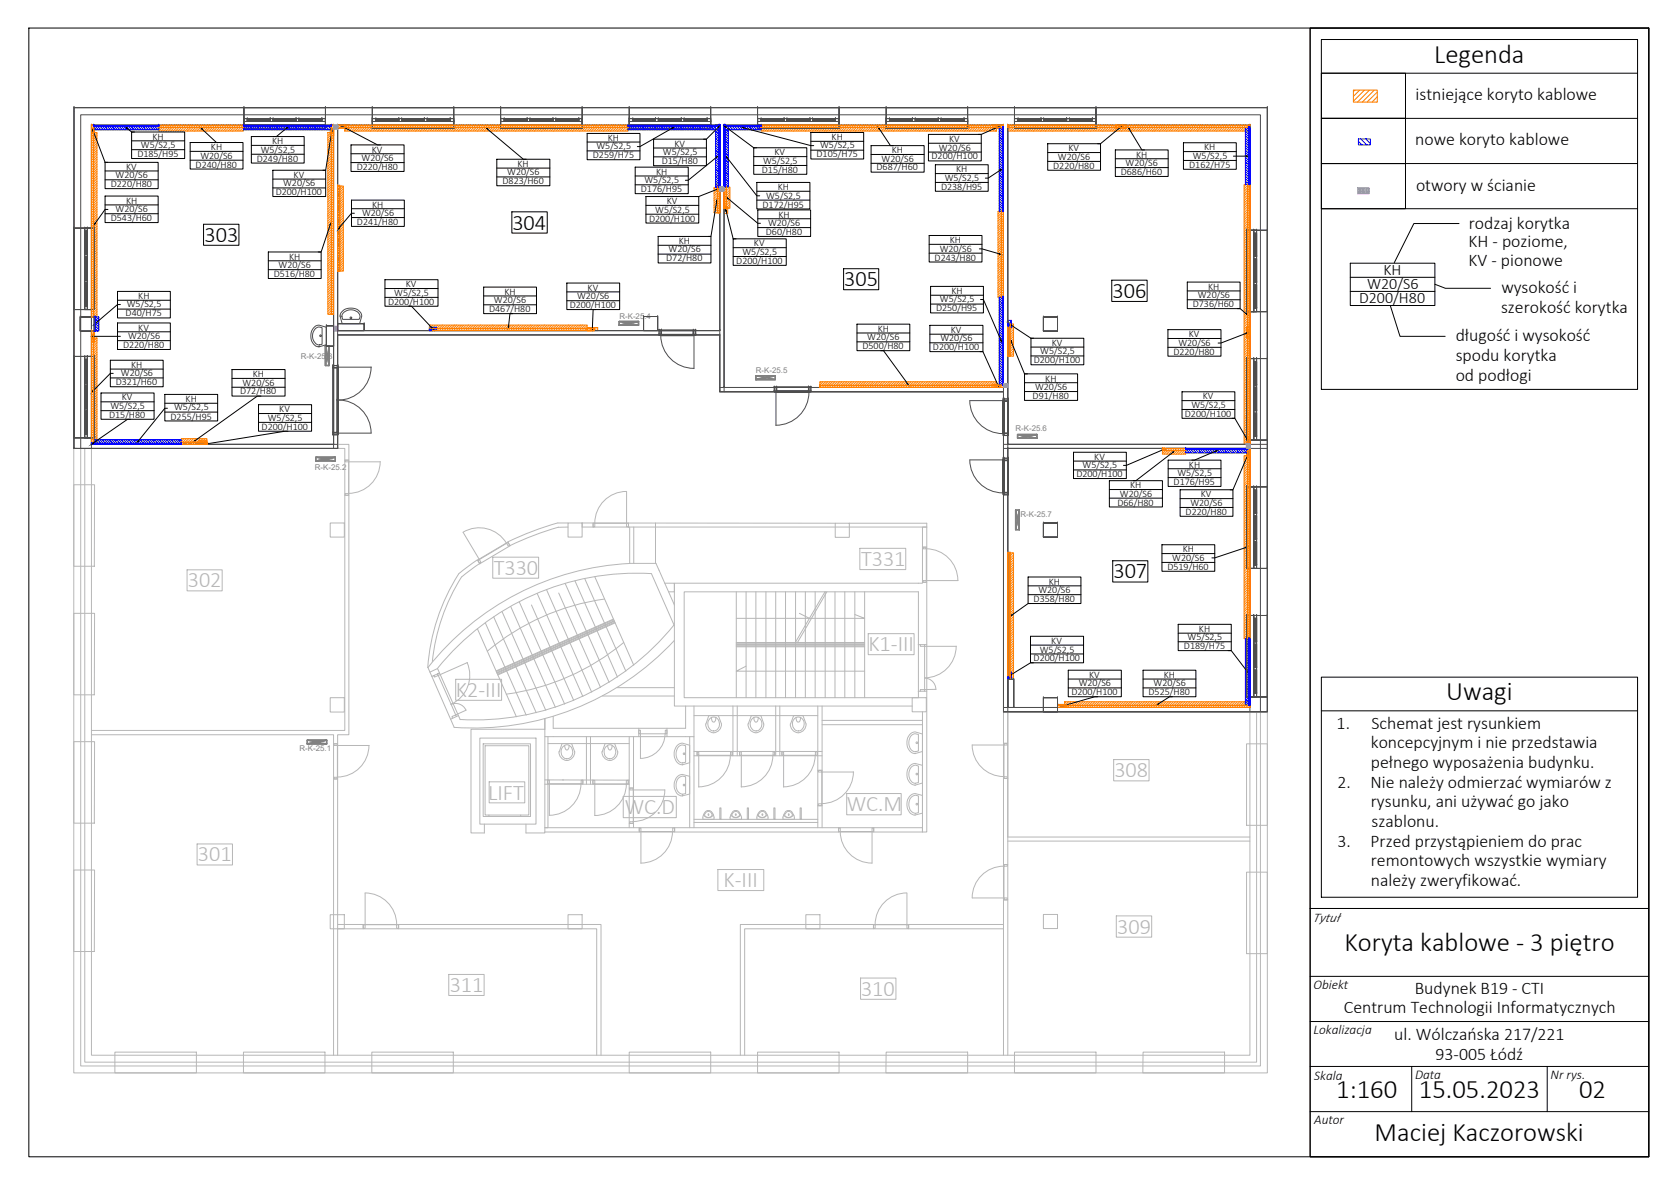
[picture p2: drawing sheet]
<svg xmlns="http://www.w3.org/2000/svg" width="297mm" height="210mm" viewBox="0 0 297 210" stroke-linecap="round" stroke-linejoin="round" font-family="sans-serif">
<defs><g id="words">
<g font-size="4.7">
<text x="254" y="11.1">Legenda</text>
<text x="256.1" y="124">Uwagi</text>
<text x="238.2" y="168.4">Koryta kablowe - 3 piętro</text>
<text x="236.7" y="194.4">1:160</text>
<text x="251.3" y="194.4">15.05.2023</text>
<text x="279.7" y="194.4">02</text>
<text x="243.5" y="202.1">Maciej Kaczorowski</text>
</g>
<g font-size="3.9">
<text x="90.7" y="40.7">304</text>
<text x="36.2" y="42.8">303</text>
<text x="149.5" y="50.7">305</text>
<text x="197" y="52.8">306</text>
<text x="197.2" y="102.5">307</text>
</g>
<g font-size="3.9" fill="#b7b7b7">
<text x="87.4" y="101.8">T330</text>
<text x="152.5" y="100.3">T331</text>
<text x="33.3" y="104">302</text>
<text x="153.8" y="115.3">K1-III</text>
<text x="80.8" y="123.5">K2-III</text>
<text x="197.4" y="137.7">308</text>
<text x="86.5" y="141.6">LIFT</text>
<text x="150" y="143.7">WC.M</text>
<text x="110.6" y="144.2">WC.D</text>
<text x="35" y="152.6">301</text>
<text x="128.2" y="157.2">K-III</text>
<text x="197.9" y="165.4">309</text>
<text x="79.7" y="175.7">311</text>
<text x="152.5" y="176.4">310</text>
</g>
<g font-size="3.2">
<text x="250.7" y="17.8">istniejące koryto kablowe</text>
<text x="250.7" y="25.8">nowe koryto kablowe</text>
<text x="250.8" y="33.8">otwory w ścianie</text>
<text x="260.2" y="40.5">rodzaj korytka</text>
<text x="260.1" y="43.8">KH - poziome,</text>
<text x="260.1" y="47.2">KV - pionowe</text>
<text x="265.9" y="52">wysokość i</text>
<text x="265.9" y="55.4">szerokość korytka</text>
<text x="257.8" y="60.5">długość i wysokość</text>
<text x="257.8" y="63.9">spodu korytka</text>
<text x="257.8" y="67.4">od podłogi</text>
<text x="236.8" y="129.1">1.</text>
<text x="242.9" y="129.1">Schemat jest rysunkiem</text>
<text x="242.8" y="132.6">koncepcyjnym i nie przedstawia</text>
<text x="242.8" y="136">pełnego wyposażenia budynku.</text>
<text x="236.9" y="139.5">2.</text>
<text x="242.8" y="139.5">Nie należy odmierzać wymiarów z</text>
<text x="242.8" y="143">rysunku, ani używać go jako</text>
<text x="236.9" y="150">3.</text>
<text x="242.8" y="150">Przed przystąpieniem do prac</text>
<text x="242.9" y="146.5">szablonu.</text>
<text x="242.8" y="153.4">remontowych wszystkie wymiary</text>
<text x="242.8" y="156.9">należy zweryfikować.</text>
<text x="238" y="179.5">Centrum Technologii Informatycznych</text>
<text x="250.6" y="176">Budynek B19 - CTI</text>
<text x="247" y="184.3">ul. Wólczańska 217/221</text>
<text x="254.3" y="187.8">93-005 Łódź</text>
</g>
<g font-size="2.8">
<text x="240.7" y="53.7">D200/H80</text>
<text x="242.1" y="51.2">W20/S6</text>
<text x="245.1" y="48.8">KH</text>
</g>
<g font-size="2.4">
<text x="232.6" y="163.3">Tytuł</text>
<text x="232.6" y="175.2">Obiekt</text>
<text x="232.6" y="183.2">Lokalizacja</text>
<text x="232.8" y="191.2">Skala</text>
<text x="250.6" y="191.1">Data</text>
<text x="274.6" y="191.1">Nr rys.</text>
<text x="232.8" y="199.2">Autor</text>
</g>
<g font-size="1.8">
<text x="24.3" y="27.8">D185/H95</text>
<text x="25" y="26.2">W5/S2,5</text>
<text x="27" y="24.7">KH</text>
<text x="34.7" y="29.7">D240/H80</text>
<text x="35.5" y="28.1">W20/S6</text>
<text x="37.4" y="26.6">KH</text>
<text x="45.5" y="28.6">D249/H80</text>
<text x="46.2" y="27.1">W5/S2,5</text>
<text x="48.2" y="25.5">KH</text>
<text x="64" y="28.5">W20/S6</text>
<text x="65.9" y="27">KV</text>
<text x="91.7" y="29.6">KH</text>
<text x="105" y="28">D259/H75</text>
<text x="105.6" y="26.5">W5/S2,5</text>
<text x="107.7" y="24.9">KH</text>
<text x="117.2" y="29.1">D15/H80</text>
<text x="117.4" y="27.5">W5/S2,5</text>
<text x="119.5" y="26">KV</text>
<text x="135.2" y="29">W5/S2,5</text>
<text x="137.2" y="27.5">KV</text>
<text x="144.6" y="27.9">D105/H75</text>
<text x="145.3" y="26.3">W5/S2,5</text>
<text x="147.3" y="24.8">KH</text>
<text x="156.2" y="28.6">W20/S6</text>
<text x="158" y="27.1">KH</text>
<text x="165" y="28.3">D200/H100</text>
<text x="166.3" y="26.7">W20/S6</text>
<text x="168.1" y="25.2">KV</text>
<text x="186.5" y="29.9">D220/H80</text>
<text x="187.4" y="28.3">W20/S6</text>
<text x="189.3" y="26.8">KV</text>
<text x="199.4" y="29.4">W20/S6</text>
<text x="201.2" y="27.9">KH</text>
<text x="210.6" y="29.7">D162/H75</text>
<text x="211.3" y="28.2">W5/S2,5</text>
<text x="213.3" y="26.6">KH</text>
<text x="19.6" y="33.2">D220/H80</text>
<text x="20.5" y="31.6">W20/S6</text>
<text x="22.3" y="30.1">KV</text>
<text x="48.8" y="34.6">D200/H100</text>
<text x="50.2" y="33">W20/S6</text>
<text x="52" y="31.5">KV</text>
<text x="63.2" y="30.1">D220/H80</text>
<text x="89" y="32.7">D823/H60</text>
<text x="89.9" y="31.1">W20/S6</text>
<text x="113.5" y="34">D176/H95</text>
<text x="114.2" y="32.4">W5/S2,5</text>
<text x="116.2" y="31">KH</text>
<text x="134.9" y="30.6">D15/H80</text>
<text x="135.7" y="35.2">W5/S2,5</text>
<text x="137.8" y="33.7">KH</text>
<text x="155.3" y="30.2">D687/H60</text>
<text x="166.7" y="33.6">D238/H95</text>
<text x="167.3" y="32.1">W5/S2,5</text>
<text x="169.4" y="30.5">KH</text>
<text x="198.5" y="31">D686/H60</text>
<text x="19.6" y="39.2">D543/H60</text>
<text x="20.5" y="37.6">W20/S6</text>
<text x="22.3" y="36.1">KH</text>
<text x="63.2" y="39.8">D241/H80</text>
<text x="64.1" y="38.3">W20/S6</text>
<text x="65.9" y="36.8">KH</text>
<text x="115" y="39.3">D200/H100</text>
<text x="116.1" y="37.7">W5/S2,5</text>
<text x="118.1" y="36.2">KV</text>
<text x="135.1" y="36.8">D172/H95</text>
<text x="135.7" y="41.6">D60/H80</text>
<text x="136" y="40.1">W20/S6</text>
<text x="137.9" y="38.5">KH</text>
<text x="49.3" y="47.5">W20/S6</text>
<text x="51.2" y="46">KH</text>
<text x="118" y="46.3">D72/H80</text>
<text x="118.4" y="44.7">W20/S6</text>
<text x="120.3" y="43.2">KH</text>
<text x="130.4" y="46.7">D200/H100</text>
<text x="131.5" y="45.1">W5/S2,5</text>
<text x="133.5" y="43.7">KV</text>
<text x="165.6" y="46.2">D243/H80</text>
<text x="166.4" y="44.6">W20/S6</text>
<text x="168.3" y="43.1">KH</text>
<text x="24.5" y="52.9">KH</text>
<text x="48.5" y="49.1">D516/H80</text>
<text x="68.7" y="53.9">D200/H100</text>
<text x="69.8" y="52.4">W5/S2,5</text>
<text x="71.9" y="50.9">KV</text>
<text x="87.5" y="53.7">W20/S6</text>
<text x="89.4" y="52.2">KH</text>
<text x="102.2" y="53">W20/S6</text>
<text x="104.1" y="51.5">KV</text>
<text x="166.5" y="53.6">W5/S2,5</text>
<text x="168.5" y="52.1">KH</text>
<text x="212.2" y="52.8">W20/S6</text>
<text x="214" y="51.3">KH</text>
<text x="22.3" y="56">D40/H75</text>
<text x="22.5" y="54.5">W5/S2,5</text>
<text x="24.5" y="58.6">KV</text>
<text x="86.6" y="55.3">D467/H80</text>
<text x="100.9" y="54.5">D200/H100</text>
<text x="155.5" y="58.8">KH</text>
<text x="165.8" y="55.1">D250/H95</text>
<text x="168.4" y="58.9">KV</text>
<text x="210.6" y="59.7">KV</text>
<text x="211.3" y="54.4">D736/H60</text>
<text x="21.8" y="61.7">D220/H80</text>
<text x="22.7" y="60.1">W20/S6</text>
<text x="23.2" y="65.2">KH</text>
<text x="152.8" y="61.9">D500/H80</text>
<text x="153.6" y="60.3">W20/S6</text>
<text x="165.3" y="62">D200/H100</text>
<text x="166.6" y="60.5">W20/S6</text>
<text x="183.1" y="64.3">D200/H100</text>
<text x="184.3" y="62.8">W5/S2,5</text>
<text x="186.3" y="61.3">KV</text>
<text x="207.8" y="62.8">D220/H80</text>
<text x="208.7" y="61.3">W20/S6</text>
<text x="20.5" y="68.3">D321/H60</text>
<text x="21.4" y="66.7">W20/S6</text>
<text x="21.6" y="70.9">KV</text>
<text x="32.9" y="71.2">KH</text>
<text x="42.5" y="69.9">D72/H80</text>
<text x="43" y="68.3">W20/S6</text>
<text x="44.8" y="66.8">KH</text>
<text x="182.9" y="70.6">D91/H80</text>
<text x="183.3" y="69.1">W20/S6</text>
<text x="185.2" y="67.6">KH</text>
<text x="213" y="70.8">KV</text>
<text x="19.3" y="74">D15/H80</text>
<text x="19.5" y="72.4">W5/S2,5</text>
<text x="30.2" y="74.3">D255/H95</text>
<text x="30.8" y="72.7">W5/S2,5</text>
<text x="46.3" y="76.1">D200/H100</text>
<text x="47.4" y="74.5">W5/S2,5</text>
<text x="49.5" y="73">KV</text>
<text x="209.9" y="73.8">D200/H100</text>
<text x="211" y="72.3">W5/S2,5</text>
<text x="191.8" y="82.9">W5/S2,5</text>
<text x="193.8" y="81.4">KV</text>
<text x="210.6" y="82.8">KH</text>
<text x="190.7" y="84.5">D200/H100</text>
<text x="197.9" y="89.5">D66/H80</text>
<text x="198.4" y="88">W20/S6</text>
<text x="200.2" y="86.5">KH</text>
<text x="207.9" y="85.9">D176/H95</text>
<text x="208.6" y="84.3">W5/S2,5</text>
<text x="210.8" y="89.6">W20/S6</text>
<text x="212.7" y="88.1">KV</text>
<text x="210" y="91.2">D220/H80</text>
<text x="206.8" y="100.9">D519/H60</text>
<text x="207.6" y="99.3">W20/S6</text>
<text x="209.5" y="97.8">KH</text>
<text x="183.1" y="106.7">D358/H80</text>
<text x="183.9" y="105.1">W20/S6</text>
<text x="185.8" y="103.6">KH</text>
<text x="210.3" y="113.4">W5/S2,5</text>
<text x="212.4" y="111.9">KH</text>
<text x="183.1" y="117.2">D200/H100</text>
<text x="184.2" y="115.6">W5/S2,5</text>
<text x="186.2" y="114.1">KV</text>
<text x="209.7" y="115">D189/H75</text>
<text x="189.8" y="123.1">D200/H100</text>
<text x="191.1" y="121.6">W20/S6</text>
<text x="192.9" y="120.1">KV</text>
<text x="203.4" y="123.1">D525/H80</text>
<text x="204.3" y="121.6">W20/S6</text>
<text x="206.1" y="120.1">KH</text>
</g>
<g font-size="1.4" fill="#808080">
<text x="109.7" y="56.4">R-K-25.4</text>
<text x="53.3" y="63.6">R-K-25.3</text>
<text x="133.9" y="66.1">R-K-25.5</text>
<text x="179.9" y="76.4">R-K-25.6</text>
<text x="55.8" y="83.2">R-K-25.2</text>
<text x="180.7" y="91.6">R-K-25.7</text>
<text x="53.1" y="133.1">R-K-25.1</text>
</g>
</g></defs>
<!-- layer: NOTATKI -->
<g fill="none" stroke="#808080" stroke-width=".25">
<path d="M109.7 57h3.4v.6h-3.4zM109.7 57h3.4a5 5 0 0 1-3.3 0zM109.7 57.6a4.8 4.8 0 0 1 3.2-.1l.2 .1zM109.7 57.6l3.4-.6v.6zM109.7 57h3.4l-3.4 .6zM57.6 61.3h.7v3.4h-.7zM57.6 61.3v.1a4.1 4.1 0 0 1 .1 2.8l-.1 .5zM57.6 61.3h.7v3.4zM57.6 61.3l.7 3.4h-.7zM58.3 61.3v3.4a5.4 5.4 0 0 1 0-3.2zM133.9 66.6h3.4v.6h-3.4zM133.9 66.6h3.4a5 5 0 0 1-3.2 0z"/>
<path d="M133.9 66.6h3.4l-3.4 .6zM133.9 67.2h.3a4.1 4.1 0 0 1 2.9 0h.2zM133.9 67.2l3.4-.6v.6zM180.2 77h3.5v.6h-3.5zM180.2 77h3.5a5.1 5.1 0 0 1-3.5 0zM180.2 77.6a4.6 4.6 0 0 1 3.2 0h.3zM180.2 77.6l3.5-.6v.6zM180.2 77h3.5l-3.5 .6zM56 81h3.4v.6h-3.4zM56 81h3.3a4.4 4.4 0 0 1-3.3 0zM56 81.6a5 5 0 0 1 2.8-.1l.6 .1zM56 81.6l3.4-.6v.6z"/>
<path d="M56 81h3.4l-3.3 .6h-.1zM179.9 90.4h.6v2.9a.31 .31 0 0 1-.1 .5h-.3a.36 .36 0 0 1-.2-.5zM179.9 90.4a4.2 4.2 0 0 1 .1 2.9l-.1 .5zM179.9 90.4h.6v3.4zM179.9 90.4l.6 3.4h-.6zM180.5 90.4v3.4a5.1 5.1 0 0 1 0-3.4zM54.4 131.1h3.5v.4a.26 .26 0 0 1-.1 .3 .26 .26 0 0 1-.4 0h-3zM54.4 131.1h3.4a4.6 4.6 0 0 1-3.2 0zM54.4 131.8a5 5 0 0 1 2.9-.1l.6 .1zM54.4 131.8l3.3-.7h.2v.5a.32 .32 0 0 1-.6 .2zM54.4 131.1h3.5l-3.3 .7h-.2z"/>
</g>
<g fill="none" stroke="#4d4d4d" stroke-width=".18">
<path d="M16.2 22.2h42.9v56.5h-42.9zM128.3 22.2h49.4v46.4h-49.4zM178.5 22.2h42.9v56.5h-42.9zM59.8 58.6v.7M122.8 58.6h-63v-36.4h67.7v36.4h-4.7v.7M127.5 58.6v.7M13.7 79.4h-.6v-60.3h211.4v60.3M16.2 79.4h-1.9v-59.1h209v105.8h-1.9M16.2 78.7v.7M59.8 78.7h-.7v.7M127.5 68.6h.8v.8M177.7 79.4v46.7h43.7v-.8"/>
<path d="M177.7 78.7v-9.3h-50.2v-10.1h-67.7v20.1h-43.6M177.7 78.7h.8v.7h-.8zM177.7 68.6v.8M224.5 78.7h-3.1v.7h-42.9v45.9h42.9v-45.9h3.1M224.5 79.4v46.7h-1.2M177.7 125.3h.8v.8"/>
</g>
<g fill="none" stroke="#ff7f00" stroke-width=".18">
<path d="M239.7 16h4.3v2.1h-4.3zM240 16l-.3 .2M240.8 16l-1.1 1.1M241.7 16l-2 1.9M242.6 16l-2.2 2.1M243.4 16l-2.1 2.1M244 16.3l-1.9 1.8M244 17.2l-1 .9M244 18l-.1 .1M16.2 23.5h1v32.6h-1zM16.2 22.2l.5 1.9M16.5 23.5l-.3 .3"/>
<path d="M16.7 22.2l-.5 1.9h.5v-1.9h-.5v1.9M17 23.5l-.8 .7M17.2 23.6l-1 1.1M17.2 24.1l-1 .9M17.2 24.5l-1 1M17.2 24.9l-1 1M17.2 25.3l-1 1M17.2 25.8l-1 .9M17.2 26.2l-1 .9M17.2 26.6l-1 1M17.2 27l-1 1M17.2 27.4l-1 1"/>
<path d="M17.2 27.8l-1 1M17.2 28.3l-1 1M17.2 28.7l-1 1M17.2 29.1l-1 1M17.2 29.5l-1 1M17.2 29.9l-1 1.1M17.2 30.4l-1 1M17.2 30.8l-1 1M17.2 31.2l-1 1M17.2 31.6l-1 1M17.2 32.1l-1 .9M17.2 32.5l-1 1"/>
<path d="M17.2 32.9l-1 1M17.2 33.3l-1 1M17.2 33.8l-1 .9M17.2 34.1l-1 1.1M17.2 34.6l-1 1M17.2 35l-1 1M17.2 35.4l-1 1M17.2 35.8l-1 1M17.2 36.3l-1 1M17.2 36.7l-1 1M17.2 37.1l-1 1M17.2 37.5l-1 1"/>
<path d="M17.2 37.9l-1 1.1M17.2 38.4l-1 1M17.2 38.8l-1 1M17.2 39.2l-1 1M17.2 39.6l-1 1M28.1 22.2h15v1h-15zM28.3 22.2l-.2 .2M28.7 22.2l-.6 .6M29.2 22.2l-1.1 1M29.6 22.2l-1 1M30 22.2l-1 1M30.4 22.2l-1 1"/>
<path d="M30.8 22.2l-1 1M31.2 22.2l-.9 1M31.7 22.2l-1 1M32.1 22.2l-1 1M32.5 22.2l-1 1M32.9 22.2l-1 1M33.3 22.2l-.9 1M33.8 22.2l-1 1M34.2 22.2l-1 1M34.6 22.2l-1 1M35 22.2l-1 1M35.5 22.2l-1.1 1"/>
<path d="M35.9 22.2l-1 1M36.3 22.2l-1 1M36.7 22.2l-1 1M37.2 22.2l-1.1 1M37.6 22.2l-1 1M38 22.2l-1 1M38.4 22.2l-1 1M38.8 22.2l-1 1M39.2 22.2l-.9 1M39.7 22.2l-1 1M40.1 22.2l-1 1M40.5 22.2l-1 1"/>
<path d="M40.9 22.2l-1 1M41.3 22.2l-.9 1M41.8 22.2l-1 1M42.2 22.2l-1 1M42.6 22.2l-1 1M43 22.2l-1 1M43.1 22.5l-.7 .7M43.1 23l-.2 .2M58.1 23.5h1v32.2h-1zM58.2 23.5l-.1 .1M58.5 22.2l.6 1.9M58.6 23.5l-.5 .5"/>
<path d="M59 23.5l-.9 .9M59.1 22.2l-.6 1.9h.6v-1.9h-.6v1.9M59.1 23.8l-1 1.1M59.1 24.3l-1 1M59.1 24.7l-1 1M59.1 25.1l-1 1M59.1 25.5l-1 1.1M59.1 26l-1 .9M59.1 26.4l-1 1M59.1 26.8l-1 1M59.1 27.2l-1 1M59.1 27.7l-1 .9"/>
<path d="M59.1 28.1l-1 1M59.1 28.5l-1 1M59.1 28.9l-1 1M59.1 29.3l-1 1M59.1 29.7l-1 1M59.1 30.2l-1 1M59.1 30.6l-1 1M59.1 31l-1 1M59.1 31.4l-1 1M59.1 31.8l-1 1.1M59.1 32.3l-1 1M59.1 32.7l-1 1"/>
<path d="M59.1 33.1l-1 1M59.1 33.5l-1 1M59.1 34l-1 .9M59.1 34.4l-1 1M59.1 34.8l-1 1M59.1 35.2l-1 1M59.1 35.7l-1 .9M59.1 36l-1 1.1M59.1 36.5l-1 1M59.1 36.9l-1 1M59.1 37.3l-1 1M59.1 37.7l-1 1"/>
<path d="M59.1 38.2l-1 1M59.1 38.6l-1 1M59.1 39l-1 1M59.1 39.4l-1 1M59.1 39.8l-1 1.1M59.8 22.2l1.9 .5v-.5h-1.9v.5h1.9M59.8 32.9h1v15.1h-1zM60.1 32.9l-.3 .3M60.5 32.9l-.7 .7M60.8 33l-1 1.1M60.8 33.5l-1 1M60.8 33.9l-1 1"/>
<path d="M60.8 34.3l-1 1M60.8 34.7l-1 1M60.8 35.2l-1 1M60.8 35.6l-1 1M60.8 36l-1 1M60.8 36.4l-1 1M60.8 36.8l-1 1M60.8 37.3l-1 .9M60.8 37.7l-1 1M60.8 38.1l-1 1M60.8 38.5l-1 1M60.8 38.9l-1 1"/>
<path d="M60.8 39.3l-1 1.1M60.8 39.8l-1 1M61.1 22.2h50.1v1h-50.1zM61.1 22.2v.1M61.5 22.2l-.4 .5M61.7 22.2l-1.9 .5M62 22.2l-.9 .9M62.4 22.2l-1 1M62.8 22.2l-1 1M63.2 22.2l-.9 1M63.7 22.2l-1 1M64.1 22.2l-1 1"/>
<path d="M64.5 22.2l-1 1M64.9 22.2l-1 1M65.3 22.2l-1 1M65.8 22.2l-1 1M66.2 22.2l-1 1M66.6 22.2l-1 1M67 22.2l-1 1M67.5 22.2l-1.1 1M67.9 22.2l-1 1M68.3 22.2l-1 1M68.7 22.2l-1 1M69.1 22.2l-1 1"/>
<path d="M69.5 22.2l-.9 1M70 22.2l-1 1M70.4 22.2l-1 1M70.8 22.2l-1 1M71.2 22.2l-.9 1M71.7 22.2l-1.1 1M72.1 22.2l-1 1M72.5 22.2l-1 1M72.9 22.2l-1 1M73.3 22.2l-1 1M73.8 22.2l-1 1M74.2 22.2l-1 1"/>
<path d="M74.6 22.2l-1 1M75 22.2l-1 1M75.5 22.2l-1 1M75.9 22.2l-1 1M76.3 22.2l-1 1M76.7 22.2l-1 1M77.1 22.2l-1 1M77.5 22.2l-.9 1M78 22.2l-1 1M78.4 22.2l-1 1M78.8 22.2l-1 1M79.2 22.2l-1 1"/>
<path d="M79.7 22.2l-1.1 1M80.1 22.2l-1 1M80.5 22.2l-1 1M80.9 22.2l-1 1M81.4 22.2l-1.1 1M81.8 22.2l-1 1M82.2 22.2l-1 1M82.6 22.2l-1 1M83 22.2l-1 1M83.4 22.2l-.9 1M83.8 22.2l-.9 1M84.3 22.2l-1 1"/>
<path d="M84.7 22.2l-1 1M85.1 22.2l-1 1M85.5 22.2l-.9 1M86 22.2l-1 1M86.4 22.2l-1 1M86.8 22.2l-1 1M87.2 22.2l-1 1M87.7 22.2l-1.1 1M88.1 22.2l-1 1M88.5 22.2l-1 1M88.9 22.2l-1 1M89.4 22.2l-1.1 1"/>
<path d="M89.8 22.2l-1 1M90.2 22.2l-1 1M90.6 22.2l-1 1M91 22.2l-1 1M91.4 22.2l-.9 1M91.8 22.2l-.9 1M92.3 22.2l-1 1M92.7 22.2l-1 1M93.1 22.2l-1 1M93.5 22.2l-.9 1M94 22.2l-1.1 1M94.4 22.2l-1 1"/>
<path d="M94.8 22.2l-1 1M95.2 22.2l-1 1M95.7 22.2l-1.1 1M96.1 22.2l-1 1M96.5 22.2l-1 1M96.9 22.2l-1 1M97.4 22.2l-1.1 1M97.8 22.2l-1 1M98.2 22.2l-1 1M98.6 22.2l-1 1M99 22.2l-1 1M99.4 22.2l-.9 1"/>
<path d="M99.9 22.2l-1 1M100.3 22.2l-1 1M100.7 22.2l-1 1M101.1 22.2l-1 1M101.5 22.2l-1 1M102 22.2l-1 1M102.4 22.2l-1 1M102.8 22.2l-1 1M103.2 22.2l-1 1M103.7 22.2l-1.1 1M104.1 22.2l-1 1M104.5 22.2l-1 1"/>
<path d="M104.9 22.2l-1 1M105.4 22.2l-1.1 1M105.7 22.2l-.9 1M106.2 22.2l-1 1M106.6 22.2l-1 1M107 22.2l-1 1M107.4 22.2l-.9 1M107.9 22.2l-1 1M108.3 22.2l-1 1M108.7 22.2l-1 1M109.1 22.2l-1 1M109.5 22.2l-1 1"/>
<path d="M110 22.2l-1 1M110.4 22.2l-1 1M110.8 22.2l-1 1M111.2 22.2l-1 1M111.2 22.6l-.6 .6M111.2 23l-.1 .2M126.5 33.2h1v4.5h-1zM126.7 33.2l-.2 .3M126.9 32.6l.6 1.2M127.2 33.2l-.7 .7M127.5 32.6h-.6v1.2h.6v-1.2l-.6 1.2M127.5 33.3l-1 1"/>
<path d="M127.5 33.7l-1 1M127.5 34.1l-1 1.1M127.5 34.6l-1 .9M127.5 35l-1 1M127.5 35.4l-1 1M127.5 35.8l-1 1M127.5 36.3l-1 .9M127.5 36.7l-1 .9M127.5 37.1l-.6 .6M127.5 37.5l-.2 .2M128.3 33.1h1v3.8h-1zM128.3 36.6l.6 1.2"/>
<path d="M128.5 33.1l-.2 .3M128.9 36.6l-.6 1.2v-1.2h.6v1.2h-.6M128.9 33.1l-.6 .7M129.3 33.2l-1 1M129.3 33.6l-1 1M129.3 34.1l-1 1M129.3 34.5l-1 1M129.3 34.9l-1 1M129.3 35.3l-1 1M129.3 35.7l-1 1.1M129.3 36.2l-.7 .7M129.3 36.6l-.4 .3"/>
<path d="M134.8 22.2h41.7v1h-41.7zM135.2 22.2l-.4 .4M135.6 22.2l-.8 .8M136 22.2l-.9 1M136.5 22.2l-1 1M136.9 22.2l-1 1M137.3 22.2l-1 1M137.7 22.2l-.9 1M138.2 22.2l-1 1M138.6 22.2l-1 1M139 22.2l-1 1M139.4 22.2l-1 1"/>
<path d="M139.9 22.2l-1.1 1M140.3 22.2l-1 1M140.7 22.2l-1 1M141.1 22.2l-1 1M141.5 22.2l-1 1M142 22.2l-1 1M142.4 22.2l-1 1M142.8 22.2l-1 1M143.2 22.2l-1 1M143.6 22.2l-1 1M144 22.2l-.9 1M144.5 22.2l-1 1"/>
<path d="M144.9 22.2l-1 1M145.3 22.2l-1 1M145.7 22.2l-1 1M146.2 22.2l-1.1 1M146.6 22.2l-1 1M147 22.2l-1 1M147.4 22.2l-1 1M147.9 22.2l-1.1 1M148.3 22.2l-1 1M148.7 22.2l-1 1M149.1 22.2l-1 1M149.5 22.2l-1 1"/>
<path d="M150 22.2l-1 1M150.4 22.2l-1 1M150.8 22.2l-1 1M151.2 22.2l-1 1M151.6 22.2l-.9 1M152 22.2l-.9 1M152.5 22.2l-1 1M152.9 22.2l-1 1M153.3 22.2l-1 1M153.7 22.2l-1 1M154.2 22.2l-1.1 1M154.6 22.2l-1 1"/>
<path d="M155 22.2l-1 1M155.4 22.2l-1 1M155.9 22.2l-1.1 1M156.3 22.2l-1 1M156.7 22.2l-1 1M157.1 22.2l-1 1M157.6 22.2l-1.1 1M157.9 22.2l-.9 1M158.4 22.2l-1 1M158.8 22.2l-1 1M159.2 22.2l-1 1M159.6 22.2l-.9 1"/>
<path d="M160 22.2l-.9 1M160.5 22.2l-1 1M160.9 22.2l-1 1M161.3 22.2l-1 1M161.7 22.2l-1 1M162.2 22.2l-1.1 1M162.6 22.2l-1 1M163 22.2l-1 1M163.4 22.2l-1 1M163.9 22.2l-1.1 1M164.3 22.2l-1 1M164.7 22.2l-1 1"/>
<path d="M165.1 22.2l-1 1M165.5 22.2l-1 1M165.9 22.2l-.9 1M166.4 22.2l-1 1M166.8 22.2l-1 1M167.2 22.2l-1 1M167.6 22.2l-.9 1M168 22.2l-.9 1M168.5 22.2l-1 1M168.9 22.2l-1 1M169.3 22.2l-1 1M169.7 22.2l-1 1"/>
<path d="M170.2 22.2l-1.1 1M170.6 22.2l-1 1M171 22.2l-1 1M171.4 22.2l-1 1M171.9 22.2l-1.1 1M172.3 22.2l-1 1M172.7 22.2l-1 1M173.1 22.2l-1 1M173.5 22.2l-1 1M173.9 22.2l-.9 1M174.4 22.2l-1 1M174.8 22.2l-1 1"/>
<path d="M175.2 22.2l-1 1M175.6 22.2l-1 1M175.9 22.2l1.8 .5v-.5h-1.8v.5h1.8M176.1 22.2l-1.1 1M176.5 22.2l-1 1M176.5 22.6l-.6 .6M176.5 23l-.2 .2M176.8 37.4h.9v15.2h-.9zM176.8 37.4v.1M177.2 37.4l-.4 .5M177.7 37.4l-.9 .9M177.7 37.8l-.9 .9"/>
<path d="M177.7 38.2l-.9 1M177.7 38.6l-.9 1M177.7 39l-.9 1M177.7 39.4l-.9 1M177.7 39.8l-.9 1.1M177.7 22.2l-1.8 .5M178.5 22.2h42.9v1h-42.9zM178.6 22.2l-.1 .1M179 22.2l-.5 .5M179.4 22.2l-.9 .9M179.9 22.2l-1.1 1M180.2 22.2l-.9 1"/>
<path d="M180.7 22.2l-1 1M181.1 22.2l-1 1M181.5 22.2l-1 1M181.9 22.2l-.9 1M182.4 22.2l-1 1M182.8 22.2l-1 1M183.2 22.2l-1 1M183.6 22.2l-1 1M184.1 22.2l-1.1 1M184.5 22.2l-1 1M184.9 22.2l-1 1M185.3 22.2l-1 1"/>
<path d="M185.7 22.2l-1 1M186.2 22.2l-1 1M186.6 22.2l-1 1M187 22.2l-1 1M187.4 22.2l-1 1M187.8 22.2l-1 1M188.2 22.2l-.9 1M188.7 22.2l-1 1M189.1 22.2l-1 1M189.5 22.2l-1 1M189.9 22.2l-.9 1M190.4 22.2l-1 1"/>
<path d="M190.8 22.2l-1 1M191.2 22.2l-1 1M191.6 22.2l-1 1M192.1 22.2l-1.1 1M192.5 22.2l-1 1M192.9 22.2l-1 1M193.3 22.2l-1 1M193.7 22.2l-1 1M194.2 22.2l-1 1M194.6 22.2l-1 1M195 22.2l-1 1M195.4 22.2l-1 1"/>
<path d="M195.8 22.2l-1 1M196.2 22.2l-.9 1M196.7 22.2l-1 1M197.1 22.2l-1 1M197.5 22.2l-1 1M197.6 22.2l1.9 .5v-.5h-1.9v.5h1.9M197.9 22.2l-1 1M198.4 22.2l-1.1 1M198.8 22.2l-1 1M199.2 22.2l-1 1M199.5 22.2l-1.9 .5M199.6 22.2l-1 1"/>
<path d="M200.1 22.2l-1.1 1M200.5 22.2l-1 1M200.9 22.2l-1 1M201.3 22.2l-1 1M201.7 22.2l-1 1M202.2 22.2l-1 1M202.6 22.2l-1 1M203 22.2l-1 1M203.4 22.2l-1 1M203.8 22.2l-1 1M204.2 22.2l-.9 1M204.7 22.2l-1 1"/>
<path d="M205.1 22.2l-1 1M205.5 22.2l-1 1M205.9 22.2l-1 1M206.4 22.2l-1.1 1M206.8 22.2l-1 1M207.2 22.2l-1 1M207.6 22.2l-1 1M208.1 22.2l-1.1 1M208.5 22.2l-1 1M208.9 22.2l-1 1M209.3 22.2l-1 1M209.7 22.2l-1 1"/>
<path d="M210.1 22.2l-.9 1M210.6 22.2l-1 1M211 22.2l-1 1M211.4 22.2l-1 1M211.8 22.2l-1 1M212.2 22.2l-.9 1M212.7 22.2l-1 1M213.1 22.2l-1 1M213.5 22.2l-1 1M213.9 22.2l-1 1M214.4 22.2l-1.1 1M214.8 22.2l-1 1"/>
<path d="M215.2 22.2l-1 1M215.6 22.2l-1 1M216.1 22.2l-1.1 1M216.5 22.2l-1 1M216.9 22.2l-1 1M217.3 22.2l-1 1M217.7 22.2l-1 1M218.1 22.2l-.9 1M218.6 22.2l-1 1M219 22.2l-1 1M219.4 22.2l-1 1M219.8 22.2l-1 1"/>
<path d="M220.2 22.2l-1 1M220.4 32.7h1v46h-1zM220.7 22.2l-1 1M220.7 32.7l-.3 .3M221.1 22.2l-1 1M221.1 32.7l-.7 .8M221.4 22.3l-.9 .9M221.4 22.7l-.5 .5M221.4 23.2h-.1M221.4 32.9l-1 1M221.4 33.3l-1 1M221.4 33.7l-1 1"/>
<path d="M221.4 34.1l-1 1M221.4 34.6l-1 .9M221.4 35l-1 1M221.4 35.4l-1 1M221.4 35.8l-1 1M221.4 36.2l-1 1M221.4 36.6l-1 1M221.4 37.1l-1 1M221.4 37.5l-1 1M221.4 37.9l-1 1M221.4 38.3l-1 1M221.4 38.7l-1 1.1"/>
<path d="M221.4 39.2l-1 1M221.4 39.6l-1 1M16.2 59.9h1v18.8h-1zM16.2 58.6l.5 1.9M16.3 59.9l-.1 .1M16.7 59.9l-.5 .5M16.7 58.6l-.5 1.9h.5v-1.9h-.5v1.9M17.1 59.9l-.9 .9M17.2 40.1l-1 .9M17.2 40.5l-1 1M17.2 40.9l-1 1M17.2 41.3l-1 1"/>
<path d="M17.2 41.7l-1 1M17.2 42.1l-1 1.1M17.2 42.6l-1 1M17.2 43l-1 1M17.2 43.4l-1 1M17.2 43.8l-1 1M17.2 44.7l-1 1M17.2 44.3l-1 1M17.2 45.1l-1 1M17.2 45.5l-1 1M17.2 45.9l-1 1.1M17.2 46.4l-1 .9"/>
<path d="M17.2 46.8l-1 1M17.2 47.2l-1 1M17.2 47.6l-1 1M17.2 48.1l-1 .9M17.2 48.5l-1 1M17.2 48.9l-1 1M17.2 49.3l-1 1M17.2 49.7l-1 1M17.2 50.1l-1 1.1M17.2 50.6l-1 1M17.2 51l-1 1M17.2 51.4l-1 1"/>
<path d="M17.2 51.8l-1 1M17.2 52.3l-1 1M17.2 52.7l-1 1M17.2 53.1l-1 1M17.2 53.5l-1 1M17.2 53.9l-1 1M17.2 54.4l-1 .9M17.2 54.8l-1 1M17.2 55.2l-1 .9M17.2 55.6l-.5 .5M17.2 56.1h-.1M59.1 40.3l-1 1"/>
<path d="M59.1 40.7l-1 1M59.1 41.1l-1 1M59.1 41.5l-1 1M59.1 42l-1 .9M59.1 42.4l-1 1M59.1 42.8l-1 1M59.1 43.2l-1 1M59.1 43.6l-1 1M59.1 44l-1 1.1M59.1 44.5l-1 1M59.1 44.9l-1 1M59.1 45.3l-1 1"/>
<path d="M59.1 45.7l-1 1.1M59.1 46.2l-1 1M59.1 46.6l-1 1M59.1 47l-1 1M59.1 47.4l-1 1M59.1 47.9l-1 .9M59.1 48.3l-1 .9M59.1 48.7l-1 1M59.1 49.1l-1 1M59.1 49.5l-1 1M59.1 50l-1 .9M59.1 50.4l-1 1"/>
<path d="M59.1 50.8l-1 1M59.1 51.2l-1 1M59.1 51.6l-1 1M59.1 52l-1 1.1M59.1 52.5l-1 1M59.1 52.9l-1 1M59.1 53.3l-1 1M59.1 53.7l-1 1.1M59.1 54.2l-1 1M59.1 54.6l-1 1M59.1 55l-.7 .7M59.1 55.4l-.3 .3"/>
<path d="M60.8 40.2l-1 1M60.8 40.6l-1 1M60.8 41l-1 1.1M60.8 41.5l-1 1M60.8 41.9l-1 1M60.8 42.3l-1 1M60.8 42.7l-1 1M60.8 43.2l-1 1M60.8 43.6l-1 .9M60.8 44l-1 1M60.8 44.4l-1 1M60.8 44.8l-1 1"/>
<path d="M60.8 45.3l-1 .9M60.8 45.7l-1 1M60.8 46.1l-1 1M60.8 46.5l-1 1M60.8 46.9l-1 1M60.8 47.3l-.7 .7M60.8 47.8l-.2 .2M76.3 57.6l-.2 .2M76.7 57.6l-.6 .6M77.1 57.6l-1 1M77.5 57.6l-1 1M78 57.6l-1.1 1"/>
<path d="M78.4 57.6l-1 1M78.8 57.6l-1 1M79.2 57.6l-1 1M79.7 57.6l-1.1 1M80.1 57.6l-1 1M80.5 57.6l-1 1M80.9 57.6l-1 1M81.3 57.6l-1 1M81.7 57.6l-.9 1M82.2 57.6l-1 1M82.6 57.6l-1 1M83 57.6l-1 1"/>
<path d="M83.4 57.6l-.9 1M83.8 57.6l-1 1M84.3 57.6l-1 1M84.7 57.6l-1 1M85.1 57.6l-1 1M85.5 57.6l-1 1M86 57.6l-1.1 1M86.4 57.6l-1 1M86.8 57.6l-1 1M87.2 57.6l-1 1M87.7 57.6l-1.1 1M88.1 57.6l-1 1"/>
<path d="M88.5 57.6l-1 1M88.9 57.6l-1 1M89.3 57.6l-1 1M89.7 57.6l-.9 1M90.2 57.6l-1 1M90.6 57.6l-1 1M91 57.6l-1 1M91.4 57.6l-1 1M91.8 57.6l-1 1M92.3 57.6l-1 1M92.7 57.6l-1 1M93.1 57.6l-1 1"/>
<path d="M93.5 57.6l-1 1M94 57.6l-1.1 1M94.4 57.6l-1 1M94.8 57.6l-1 1M95.2 57.6l-1 1M95.6 57.6l-1 1M96 57.6l-.9 1M96.5 57.6l-1 1M96.9 57.6l-1 1M97.3 57.6l-1 1M97.7 57.6l-.9 1M98.2 57.6l-1 1"/>
<path d="M98.6 57.6l-1 1M99 57.6l-1 1M99.4 57.6l-1 1M99.9 57.6l-1.1 1M100.3 57.6l-1 1M100.7 57.6l-1 1M101.1 57.6l-1 1M101.5 57.6l-1 1M102 57.6l-1 1M102.4 57.6l-1 1M102.8 57.6l-1 1M103.2 57.6l-1 1"/>
<path d="M103.6 57.6l-1 1M104 58l1.9 .6v-.6h-1.9v.6h1.9M104 57.6l-.9 1M104 58.1l-.5 .5M104 58.5l-.1 .1M105.9 58l-1.9 .6h-27.9v-1h27.9v1M177.7 40.3l-.9 1M177.7 40.7l-.9 1M177.7 41.1l-.9 1M177.7 41.5l-.9 1.1M177.7 42l-.9 1M177.7 42.4l-.9 1"/>
<path d="M177.7 42.8l-.9 1M177.7 43.2l-.9 1.1M177.7 43.7l-.9 .9M177.7 44.1l-.9 1M177.7 44.5l-.9 1M177.7 44.9l-.9 1M177.7 45.4l-.9 .9M177.7 45.8l-.9 1M177.7 46.2l-.9 1M177.7 46.6l-.9 1M177.7 47l-.9 1M177.7 47.4l-.9 1"/>
<path d="M177.7 47.9l-.9 1M177.7 48.3l-.9 1M177.7 48.7l-.9 1M177.7 49.1l-.9 1M177.7 49.5l-.9 1.1M177.7 50l-.9 1M177.7 50.4l-.9 1M177.7 50.8l-.9 1M177.7 51.2l-.9 1M177.7 51.7l-.9 .9M177.7 52.1l-.5 .5M177.7 52.5l-.1 .1"/>
<path d="M178.5 57.4h1v5.7h-1zM178.8 57.4l-.3 .2M179.2 57.4l-.7 .7M179.5 57.5l-1 1M179.5 57.9l-1 1M179.5 58.3l-1 1M179.5 58.7l-1 1M179.5 59.2l-1 1M179.5 59.6l-1 1M220.8 58l.6 1.8M221.4 58l-.6 1.8h.6v-1.8h-.6v1.8M221.4 40l-1 1"/>
<path d="M221.4 40.4l-1 1.1M221.4 40.9l-1 .9M221.4 41.3l-1 1M221.4 41.7l-1 1M221.4 42.1l-1 1M221.4 42.6l-1 .9M221.4 43l-1 1M221.4 43.4l-1 1M221.4 43.8l-1 1M221.4 44.2l-1 1M221.4 44.6l-1 1M221.4 45.1l-1 1"/>
<path d="M221.4 45.5l-1 1M221.4 45.9l-1 1M221.4 46.3l-1 1M221.4 46.8l-1 1M221.4 47.2l-1 1M221.4 47.6l-1 1M221.4 48l-1 1M221.4 48.4l-1 1M221.4 48.9l-1 .9M221.4 49.3l-1 1M221.4 49.7l-1 1M221.4 50.1l-1 1"/>
<path d="M221.4 50.6l-1 .9M221.4 50.9l-1 1.1M221.4 51.4l-1 1M221.4 51.8l-1 1M221.4 52.2l-1 1M221.4 52.6l-1 1.1M221.4 53.1l-1 1M221.4 53.5l-1 1M221.4 53.9l-1 1M221.4 54.3l-1 1M221.4 54.8l-1 1M221.4 55.2l-1 1"/>
<path d="M221.4 55.6l-1 1M221.4 56l-1 1M221.4 56.4l-1 1M221.4 56.9l-1 .9M221.4 57.3l-1 1M221.4 57.7l-1 1M221.4 58.1l-1 1M221.4 58.5l-1 1M221.4 58.9l-1 1.1M221.4 59.4l-1 1M221.4 59.8l-1 1M17.2 60.3l-1 1"/>
<path d="M17.2 60.7l-1 1M17.2 61.1l-1 1M17.2 61.5l-1 1M17.2 61.9l-1 1M17.2 62.4l-1 .9M17.2 62.8l-1 1M17.2 63.2l-1 1M17.2 63.6l-1 1M17.2 64l-1 1M17.2 64.4l-1 1.1M17.2 64.9l-1 1M17.2 65.3l-1 1"/>
<path d="M17.2 65.7l-1 1M17.2 66.1l-1 1.1M17.2 66.6l-1 1M17.2 67l-1 1M17.2 67.4l-1 1M17.2 67.8l-1 1M17.2 68.3l-1 .9M17.2 68.7l-1 1M17.2 69.1l-1 1M17.2 69.5l-1 1M17.2 69.9l-1 1M17.2 70.4l-1 .9"/>
<path d="M17.2 70.8l-1 1M17.2 71.2l-1 1M17.2 71.6l-1 1M17.2 72l-1 1M17.2 72.4l-1 1.1M17.2 72.9l-1 1M17.2 73.3l-1 1M17.2 73.7l-1 1M17.2 74.1l-1 1.1M17.2 74.6l-1 1M17.2 75l-1 1M17.2 75.4l-1 1"/>
<path d="M17.2 75.8l-1 1M17.2 76.3l-1 .9M17.2 76.7l-1 1M17.2 77.1l-1 1M17.2 77.5l-1 1M17.2 77.9l-.8 .8M17.2 78.3l-.4 .4M32.1 77.7h4.5v1h-4.5zM32.2 77.7h-.1M32.6 77.7l-.5 .5M33 77.7l-.9 .9M33.4 77.7l-1 1"/>
<path d="M33.9 77.7l-1.1 1M34.3 77.7l-1 1M34.7 77.7l-1 1M35.1 77.7l-1 1M35.2 78l1.4 .7h-1.4v-.7h1.4v.7M35.5 77.7l-1 1M35.9 77.7l-.9 1M36.4 77.7l-1 1M36.6 77.9l-.8 .8M36.6 78.3l-.4 .4M36.6 78l-1.4 .7M145.2 67.6h31.3v1h-31.3z"/>
<path d="M145.4 67.6l-.2 .1M145.8 67.6l-.6 .6M146.2 67.6l-1 1M146.6 67.6l-1 1M147.1 67.6l-1.1 1M147.4 67.6l-.9 1M147.9 67.6l-1 1M148.3 67.6l-1 1M148.7 67.6l-1 1M149.1 67.6l-.9 1M149.5 67.6l-.9 1M150 67.6l-1 1"/>
<path d="M150.4 67.6l-1 1M150.8 67.6l-1 1M151.2 67.6l-1 1M151.7 67.6l-1 1M152.1 67.6l-1 1M152.5 67.6l-1 1M152.9 67.6l-1 1M153.4 67.6l-1.1 1M153.8 67.6l-1 1M154.2 67.6l-1 1M154.6 67.6l-1 1M155 67.6l-1 1"/>
<path d="M155.4 67.6l-.9 1M155.9 67.6l-1 1M156.3 67.6l-1 1M156.7 67.6l-1 1M157.1 67.6l-.9 1M157.6 67.6l-1 1M158 67.6l-1 1M158.4 67.6l-1 1M158.8 67.6l-1 1M159.2 67.6l-1 1M159.7 67.6l-1 1M160.1 67.6l-1 1"/>
<path d="M160.5 67.6l-1 1M160.9 67.6l-1 1M161.4 67.6l-1.1 1M161.8 67.6l-1 1M162.2 67.6l-1 1M162.6 67.6l-1 1M163 67.6l-1 1M163.4 67.6l-.9 1M163.9 67.6l-1 1M164.3 67.6l-1 1M164.7 67.6l-1 1M165.1 67.6l-1 1"/>
<path d="M165.6 67.6l-1.1 1M166 67.6l-1 1M166.4 67.6l-1 1M166.8 67.6l-1 1M167.2 67.6l-1 1M167.7 67.6l-1 1M168.1 67.6l-1 1M168.5 67.6l-1 1M168.9 67.6l-1 1M169.4 67.6l-1.1 1M169.7 67.6l-.9 1M170.2 67.6l-1 1"/>
<path d="M170.6 67.6l-1 1M171 67.6l-1 1M171.4 67.6l-.9 1M171.9 67.6l-1 1M172.3 67.6l-1 1M172.7 67.6l-1 1M173.1 67.6l-1 1M173.6 67.6l-1.1 1M174 67.6l-1 1M174.4 67.6l-1 1M174.8 67.6l-1 1M175.2 67.6l-1 1"/>
<path d="M175.7 67.6l-1 1M175.9 68.1l1.8 .5v-.5h-1.8v.5h1.8M176.1 67.6l-1 1M176.5 67.6l-1 1M176.5 68l-.6 .6M176.5 68.5l-.2 .1M177.7 68.1l-1.8 .5M179.5 63l-.1 .1M179.5 60l-1 1M179.5 60.4l-1 1M179.5 60.8l-1 1.1M179.5 61.3l-1 .9"/>
<path d="M179.5 61.7l-1 1M179.5 62.1l-1 1M179.5 62.5l-.5 .6M205.9 79.4h4.1v1h-4.1zM205.9 79.4v.4h.6v-.4h-.6l.6 .4M205.9 79.4v.1M206.4 79.4l-.5 .5M206.5 79.4l-.6 .4M206.8 79.4l-.9 1M207.2 79.4l-1 1M207.6 79.4l-1 1M208.1 79.4l-1.1 1"/>
<path d="M208.5 79.4l-1 1M208.9 79.4l-1 1M209.3 79.4l-1 1M209.7 79.4l-1 1M210 79.6l-.8 .8M220.8 77.4l.6 1.3M220.8 79.4l.6 1.9M221.4 77.4l-.6 1.3v-1.3h.6v1.3h-.6M221.4 79.4l-.6 1.9h.6v-1.9h-.6v1.9M221.4 60.2l-1 1M221.4 60.6l-1 1.1M221.4 61.1l-1 1"/>
<path d="M221.4 61.5l-1 1M221.4 61.9l-1 1M221.4 62.3l-1 1M221.4 62.8l-1 1M221.4 63.2l-1 .9M221.4 63.6l-1 1M221.4 64l-1 1M221.4 64.4l-1 1M221.4 64.9l-1 .9M221.4 65.3l-1 1M221.4 65.7l-1 1M221.4 66.1l-1 1"/>
<path d="M221.4 66.5l-1 1M221.4 66.9l-1 1.1M221.4 67.4l-1 1M221.4 67.8l-1 1M221.4 68.2l-1 1M221.4 68.6l-1 1.1M221.4 69.1l-1 1M221.4 69.5l-1 1M221.4 69.9l-1 1M221.4 70.3l-1 1M221.4 70.8l-1 .9M221.4 71.2l-1 1"/>
<path d="M221.4 71.6l-1 1M221.4 72l-1 1M221.4 72.4l-1 1M221.4 72.9l-1 .9M221.4 73.3l-1 1M221.4 73.7l-1 1M221.4 74.1l-1 1M221.4 74.5l-1 1M221.4 74.9l-1 1.1M221.4 75.4l-1 1M221.4 75.8l-1 1M221.4 76.2l-1 1"/>
<path d="M221.4 76.6l-1 1.1M221.4 77.1l-1 1M221.4 77.5l-1 1M221.4 77.9l-.8 .8M221.4 78.3l-.4 .4M178.5 97.9h1v22.4h-1zM178.6 97.9l-.1 .2M179 97.9l-.5 .6M179.4 97.9l-.9 1M179.5 98.3l-1 1M179.5 98.7l-1 1M179.5 99.2l-1 .9"/>
<path d="M179.5 99.6l-1 1M210 80.4h.1M210 80l-.4 .4M220.4 80.7h1v32.4h-1zM220.7 80.7l-.3 .3M221.1 80.7l-.7 .7M221.4 80.8l-1 1M221.4 81.3l-1 1M221.4 81.7l-1 1M221.4 82.1l-1 1M221.4 82.5l-1 1M221.4 82.9l-1 1.1"/>
<path d="M221.4 83.4l-1 1M221.4 83.8l-1 1M221.4 84.2l-1 1M221.4 84.6l-1 1.1M221.4 85.1l-1 .9M221.4 85.5l-1 1M221.4 85.9l-1 1M221.4 86.3l-1 1M221.4 86.8l-1 .9M221.4 87.2l-1 1M221.4 87.6l-1 1M221.4 88l-1 1"/>
<path d="M221.4 88.4l-1 1M221.4 88.8l-1 1M221.4 89.3l-1 1M221.4 89.7l-1 1M221.4 90.1l-1 1M221.4 90.5l-1 1M221.4 90.9l-1 1.1M221.4 91.4l-1 1M221.4 91.8l-1 1M221.4 92.2l-1 1M221.4 92.6l-1 1M221.4 93.1l-1 .9"/>
<path d="M221.4 93.5l-1 1M221.4 93.9l-1 1M221.4 94.3l-1 1M221.4 94.8l-1 .9M221.4 95.1l-1 1.1M221.4 95.6l-1 1M221.4 96l-1 1M221.4 96.4l-1 1M221.4 96.8l-1 1M221.4 97.3l-1 1M221.4 97.7l-1 1M221.4 98.1l-1 1"/>
<path d="M221.4 98.5l-1 1M221.4 98.9l-1 1.1M221.4 99.4l-1 1M221.4 99.8l-1 1M179.5 100l-1 1M179.5 100.4l-1 1M179.5 100.8l-1 1M179.5 101.2l-1 1M179.5 101.7l-1 1M179.5 102.1l-1 1M179.5 102.5l-1 1M179.5 102.9l-1 1"/>
<path d="M179.5 103.3l-1 1.1M179.5 103.8l-1 1M179.5 104.2l-1 1M179.5 104.6l-1 1M179.5 105l-1 1.1M179.5 105.5l-1 .9M179.5 105.9l-1 1M179.5 106.3l-1 1M179.5 106.7l-1 1M179.5 107.2l-1 .9M179.5 107.6l-1 1M179.5 108l-1 1"/>
<path d="M179.5 108.4l-1 1M179.5 108.8l-1 1M179.5 109.2l-1 1.1M179.5 109.7l-1 1M179.5 110.1l-1 1M179.5 110.5l-1 1M179.5 110.9l-1 1M179.5 111.4l-1 1M179.5 111.8l-1 1M179.5 112.2l-1 1M179.5 112.6l-1 1M179.5 113l-1 1"/>
<path d="M179.5 113.5l-1 .9M179.5 113.9l-1 1M179.5 114.3l-1 1M179.5 114.7l-1 1M179.5 115.2l-1 .9M179.5 115.5l-1 1.1M179.5 116l-1 1M179.5 116.4l-1 1M179.5 116.8l-1 1M179.5 117.2l-1 1.1M179.5 117.7l-1 1M179.5 118.1l-1 1"/>
<path d="M179.5 118.5l-1 1M179.5 118.9l-1 1M179.5 119.4l-1 .9M179.5 119.8l-.5 .5M221.4 100.2l-1 1M221.4 100.6l-1 1M221.4 101.1l-1 .9M221.4 101.5l-1 1M221.4 101.9l-1 1M221.4 102.3l-1 1M221.4 102.7l-1 1M221.4 103.1l-1 1.1"/>
<path d="M221.4 103.6l-1 1M221.4 104l-1 1M221.4 104.4l-1 1M221.4 104.8l-1 1M221.4 105.3l-1 1M221.4 105.7l-1 1M221.4 106.1l-1 1M221.4 106.5l-1 1M221.4 106.9l-1 1.1M221.4 107.4l-1 .9M221.4 107.8l-1 1M221.4 108.2l-1 1"/>
<path d="M221.4 108.6l-1 1M221.4 109.1l-1 .9M221.4 109.5l-1 1M221.4 109.9l-1 1M221.4 110.3l-1 1M221.4 110.7l-1 1M221.4 111.1l-1 1.1M221.4 111.6l-1 1M221.4 112l-1 1M221.4 112.4l-.7 .7M221.4 112.8l-.3 .3M179.5 120.2l-.1 .1"/>
<path d="M187.3 124.8l1.9 .5v-.5h-1.9v.5h1.9M188.6 124.3h32.8v1h-32.8zM188.8 124.3l-.2 .3M189.2 124.8l-1.9 .5M189.3 124.3l-.7 .7M189.7 124.3l-1 1M190.1 124.3l-1 1M190.5 124.3l-1 1M191 124.3l-1.1 1M191.4 124.3l-1 1M191.8 124.3l-1 1M192.2 124.3l-1 1"/>
<path d="M192.6 124.3l-1 1M193.1 124.3l-1 1M193.5 124.3l-1 1M193.9 124.3l-1 1M194.3 124.3l-1 1M194.7 124.3l-1 1M195.1 124.3l-.9 1M195.6 124.3l-1 1M196 124.3l-1 1M196.4 124.3l-1 1M196.8 124.3l-.9 1M197.3 124.3l-1 1"/>
<path d="M197.7 124.3l-1 1M198.1 124.3l-1 1M198.5 124.3l-1 1M199 124.3l-1.1 1M199.4 124.3l-1 1M199.8 124.3l-1 1M200.2 124.3l-1 1M200.6 124.3l-1 1M201.1 124.3l-1 1M201.5 124.3l-1 1M201.9 124.3l-1 1M202.3 124.3l-1 1"/>
<path d="M202.7 124.3l-1 1M203.1 124.3l-.9 1M203.6 124.3l-1 1M204 124.3l-1 1M204.4 124.3l-1 1M204.8 124.3l-1 1M205.3 124.3l-1.1 1M205.7 124.3l-1 1M206.1 124.3l-1 1M206.5 124.3l-1 1M207 124.3l-1.1 1M207.4 124.3l-1 1"/>
<path d="M207.8 124.3l-1 1M208.2 124.3l-1 1M208.6 124.3l-1 1M209.1 124.3l-1 1M209.5 124.3l-1 1M209.9 124.3l-1 1M210.3 124.3l-1 1M210.7 124.3l-1 1M211.1 124.3l-.9 1M211.6 124.3l-1 1M212 124.3l-1 1M212.4 124.3l-1 1"/>
<path d="M212.8 124.3l-1 1M213.3 124.3l-1.1 1M213.7 124.3l-1 1M214.1 124.3l-1 1M214.5 124.3l-1 1M215 124.3l-1.1 1M215.4 124.3l-1 1M215.8 124.3l-1 1M216.2 124.3l-1 1M216.6 124.3l-1 1M217 124.3l-.9 1M217.5 124.3l-1 1"/>
<path d="M217.9 124.3l-1 1M218.3 124.3l-1 1M218.7 124.3l-1 1M219.1 124.3l-.9 1M219.6 124.3l-1 1M220 124.3l-1 1M220.4 124.3l-1 1M220.8 124.3l-1 1M221.3 124.3l-1.1 1M221.4 124.6l-.7 .7M221.4 125l-.3 .3"/>
</g>
<!-- layer: dzwi - futryna -->
<g fill="none" stroke="#4d4d4d" stroke-width=".18">
<path d="M116.7 58.5h.5v.9h-.5l.4-.1v-.7zM116.7 58.5l6.5 .1M116.7 59.3h.1M116.7 59.4h.1M116.7 58.6h.1M116.7 58.5h.1M116.7 59.3v.1M116.7 58.5h6.5M116.7 59.3h6.5M116.7 59.4h6.5M117.1 59.3h5.8M117.1 58.6h.1"/>
<path d="M117.1 59.3h.1M117.1 58.6v.7M117.1 58.6h5.8M117.2 59.4h.1M117.2 58.5h.1M117.2 58.5v.9M122.8 58.5h.4l-.3 .1v.7l.3 .1h-.4zM122.8 59.4h.1M122.8 58.5h.1M122.8 58.5v.9M122.9 59.3h.1M122.9 58.6h.1"/>
<path d="M122.9 58.6v.7M123.2 59.3v.1M123.2 58.6h.1M123.2 58.5h.1M123.2 59.3h.1M123.2 59.4h.1M123.2 58.5v.1M59 77h.1M59 64.7h.1v.4h.7v-.4v.5h-.8zM59 76.6h.1M59 65.2h.1M59 64.7h.1"/>
<path d="M59 76.6h.8M59 64.7v12.3M59 65.2h.8M59.1 65.1h.7v11.6h-.7zM59.1 65.1h.1M59.1 76.7h.1M59.1 77h.1M59.1 64.7h.1M59.1 64.7v12.3M59.8 77v-.3h-.7v.3h-.1v-.4h.8v.4M59.8 76.7h.1M59.8 77h.1"/>
<path d="M59.8 65.1h.1M59.8 64.7h.1M59.8 64.7v12.3M59.8 76.6h.1M59.8 65.2h.1M137.1 68.6h.5v.8h-.5l.4-.1v-.7zM137.1 69.3v.1M137.1 68.6h.1M137.1 69.3h.1M137.1 69.4h.1M137.1 68.6h6.5M137.1 69.3h6.5"/>
<path d="M137.1 69.4h6.5M137.5 69.3h5.8M137.5 69.3h.1M137.5 68.6h.1M137.5 68.6v.7M137.5 68.6h5.8M137.6 69.4h.1M137.6 68.6h.1M137.6 68.6v.8M143.2 68.6h.4h-.3v.7l.3 .1h-.4zM143.2 69.4h.1M143.2 68.6h.1"/>
<path d="M143.2 68.6v.8M143.3 68.6h.1M143.3 69.3h.1M143.3 68.6v.7M143.6 68.6h-6.5M143.6 69.3h.1M143.6 69.4h.1M143.6 68.6h.1M143.6 69.3v.1M177.7 70.7h.1v.3h.7l.1-.3v.4h-.9zM177.7 76.7h.9v.4l-.1-.3h-.7v.3h-.1zM177.7 76.7h.1"/>
<path d="M177.7 70.7h.1M177.7 71.1h.1M177.7 77.1h.1M177.7 76.7h.9M177.7 71.1h.9M177.7 70.7v6.4M177.8 71v5.8M177.8 76.8h.1M177.8 71h.1M177.8 77.1h.1M177.8 70.7h.1M177.8 76.8h.7"/>
<path d="M177.8 71h.7M177.8 70.7v6.4M178.5 70.7l.1 6.4M178.5 76.8h.1M178.5 71h.1M178.5 70.7h.1M178.5 77.1h.1M178.5 71v5.8M178.6 76.7h.1M178.6 71.1h.1M178.6 70.7h.1M178.6 77.1h.1"/>
<path d="M178.6 70.7v6.4M177.7 81.2h.1v.3h.7l.1-.3v.4h-.9zM177.7 87.2h.9v.4l-.1-.3h-.7v.3h-.1zM177.7 87.2h.1M177.7 81.2h.1M177.7 81.6h.1M177.7 87.6h.1M177.7 81.2v6.4M177.7 87.2h.9M177.7 81.6h.9M177.8 81.5v5.8M177.8 87.3h.1"/>
<path d="M177.8 81.5h.1M177.8 87.6h.1M177.8 81.2h.1M177.8 81.2v6.4M177.8 87.3h.7M177.8 81.5h.7M178.5 81.2l.1 6.4M178.5 87.3h.1M178.5 81.5h.1M178.5 81.2h.1M178.5 87.6h.1M178.5 81.5v5.8"/>
<path d="M178.6 87.2h.1M178.6 81.6h.1M178.6 81.2h.1M178.6 87.6h.1M178.6 81.2v6.4"/>
</g>
<!-- layer: dzwi -->
<g fill="none" stroke="#4d4d4d" stroke-width=".18">
<path d="M117.1 59.4h.1M117.1 59.5h.1M117.2 59.2h5.6h-5.6l-.1 .3h5.8l-.1-.3 .1 .3h-5.8zM117.2 59.2h.1M117.2 59.4h.1M122.8 59.2h.1M122.8 59.4h.1M122.9 59.5h.1M122.9 59.4h.1M59.7 65.2v5.7h.2M59.7 70.9h.1M59.7 65.2h.1h-.1"/>
<path d="M59.7 65.2v5.7h.2v-5.8l-.1 .1M59.7 65.2h.1M59.7 70.9h.2h-.2v5.7l.2 .1v-5.8v5.8l-.2-.1zM59.7 76.6h.1M59.8 65.2l.1-.1v5.8M59.8 65.1h.1M59.8 65.2h.1M59.8 76.7h.1M59.8 76.6h.1M59.9 70.9h.1M59.9 65.1h.1M59.9 76.7h.1"/>
<path d="M137.5 69.5h.1M137.5 69.4h.1M137.6 69.3h5.6l.1 .2h-5.8l.1-.2-.1 .2h5.8l-.1-.2zM137.6 69.3h.1M137.6 69.4h.1M143.2 69.3h.1M143.2 69.4h.1M143.3 69.4h.1M143.3 69.5h.1M177.6 71l.1 5.8 .1-.1v-5.6v5.6l-.2 .1v-5.8l.2 .1zM177.6 76.8h.1M177.6 71h.1"/>
<path d="M177.7 76.7h.1M177.7 76.8h.1M177.7 71h.1M177.7 71.1h.1M177.8 76.7h.1M177.8 71.1h.1M177.6 81.5l.1 5.8 .1-.1v-5.6v5.6l-.2 .1v-5.8l.2 .1zM177.6 87.3h.1M177.6 81.5h.1M177.7 87.2h.1M177.7 87.3h.1M177.7 81.5h.1"/>
<path d="M177.7 81.6h.1M177.8 87.2h.1M177.8 81.6h.1"/>
</g>
<path d="M117 59.4a5.9 5.9 0 0 0 5.9 5.8M117 59.4h5.9v5.9M59.9 70.8a5.9 5.9 0 0 1 5.8 5.9M59.9 65h5.9M59.9 76.7h5.9M65.7 65a5.9 5.9 0 0 1-5.8 5.9M137.4 75.3a5.9 5.9 0 0 0 5.9-5.8h-5.9v5.8M171.8 70.9a5.9 5.9 0 0 0 5.8 5.9l.1-5.8h-5.9M171.8 81.4a5.9 5.9 0 0 0 5.8 5.9M171.8 81.5h5.9v5.8" fill="none" stroke="#4d4d4d" stroke-width=".18"/>
<!-- layer: okna - rama -->
<g fill="none" stroke="#4d4d4d" stroke-width=".18">
<path d="M43.2 21v.5v-.5M43.2 21h14.4v.5v-.5zM43.2 21.5h14.4h-14.4M43.2 21h.1M43.2 21.5h.1M43.8 21v.5v-.5M43.8 21h4.1h-4.1M43.8 21.5h4.1h-4.1M43.8 21.5h.1M43.8 21h.1M47.9 21h.1M47.9 21.5h.1"/>
<path d="M47.9 21v.5M48.4 21v.5v-.5M48.4 21h4h-4M48.4 21.5h4h-4M48.4 21.5h.1M48.4 21h.1M52.4 21h.1M52.4 21.5h.1M52.4 21v.5M52.9 21v.5v-.5M52.9 21h4.1h-4.1M52.9 21.5h4.1h-4.1"/>
<path d="M52.9 21.5h.1M52.9 21h.1M57 21h.1M57 21.5h.1M57 21v.5M57.6 21h.1M57.6 21.5h.1M65.9 21v.5v-.5M65.9 21h14.5v.5v-.5zM65.9 21.5h14.5h-14.5M65.9 21h.1M65.9 21.5h.1"/>
<path d="M66.6 21v.5v-.5M66.6 21h4h-4M66.6 21.5h4h-4M66.6 21.5h.1M66.6 21h.1M70.6 21h.1M70.6 21.5h.1M70.6 21v.5M71.1 21v.5v-.5M71.1 21h4.1h-4.1M71.1 21.5h4.1h-4.1M71.1 21.5h.1"/>
<path d="M71.1 21h.1M75.2 21h.1M75.2 21.5h.1M75.2 21v.5M75.7 21v.5v-.5M75.7 21h4h-4M75.7 21.5h4h-4M75.7 21.5h.1M75.7 21h.1M79.7 21h.1M79.7 21.5h.1M79.7 21v.5"/>
<path d="M80.4 21h.1M80.4 21.5h.1M88.7 21v.5v-.5M88.7 21h14.4v.5v-.5zM88.7 21.5h14.4h-14.4M88.7 21h.1M88.7 21.5h.1M89.3 21v.5v-.5M89.3 21h4.1h-4.1M89.3 21.5h4.1h-4.1M89.3 21.5h.1M89.3 21h.1"/>
<path d="M93.4 21h.1M93.4 21.5h.1M93.4 21v.5M93.9 21v.5v-.5M93.9 21h4h-4M93.9 21.5h4h-4M93.9 21.5h.1M93.9 21h.1M97.9 21h.1M97.9 21.5h.1M97.9 21v.5M98.5 21v.5v-.5"/>
<path d="M98.5 21h4h-4M98.5 21.5h4h-4M98.5 21.5h.1M98.5 21h.1M102.5 21h.1M102.5 21.5h.1M102.5 21v.5M103.1 21h.1M103.1 21.5h.1M111.4 21v.5v-.5M111.4 21h14.5v.5v-.5zM111.4 21.5h14.5h-14.5"/>
<path d="M111.4 21h.1M111.4 21.5h.1M112.1 21v.5v-.5M112.1 21h4h-4M112.1 21.5h4h-4M112.1 21.5h.1M112.1 21h.1M116.1 21h.1M116.1 21.5h.1M116.1 21v.5M116.6 21v.5v-.5M116.6 21h4.1h-4.1"/>
<path d="M116.6 21.5h4.1h-4.1M116.6 21.5h.1M116.6 21h.1M120.7 21h.1M120.7 21.5h.1M120.7 21v.5M121.2 21v.5v-.5M121.2 21h4.1h-4.1M121.2 21.5h4.1h-4.1M121.2 21.5h.1M121.2 21h.1M125.3 21h.1"/>
<path d="M125.3 21.5h.1M125.3 21v.5M125.9 21h.1M125.9 21.5h.1M134.2 21v.5v-.5M134.2 21h14.4v.5v-.5zM134.2 21.5h14.4h-14.4M134.2 21h.1M134.2 21.5h.1M134.8 21v.5v-.5M134.8 21h4.1h-4.1M134.8 21.5h4.1h-4.1"/>
<path d="M134.8 21.5h.1M134.8 21h.1M138.9 21h.1M138.9 21.5h.1M138.9 21v.5M139.4 21v.5v-.5M139.4 21h4.1h-4.1M139.4 21.5h4.1h-4.1M139.4 21.5h.1M139.4 21h.1M143.5 21h.1M143.5 21.5h.1"/>
<path d="M143.5 21v.5M143.9 21v.5v-.5M143.9 21h4.1h-4.1M143.9 21.5h4.1h-4.1M143.9 21.5h.1M143.9 21h.1M148 21h.1M148 21.5h.1M148 21v.5M148.6 21h.1M148.6 21.5h.1M157 21v.5v-.5"/>
<path d="M157 21h14.4v.5v-.5zM157 21.5h14.4h-14.4M157 21h.1M157 21.5h.1M157.6 21v.5v-.5M157.6 21h4h-4M157.6 21.5h4h-4M157.6 21.5h.1M157.6 21h.1M161.6 21h.1M161.6 21.5h.1M161.6 21v.5"/>
<path d="M162.1 21v.5v-.5M162.1 21h4.1h-4.1M162.1 21.5h4.1h-4.1M162.1 21.5h.1M162.1 21h.1M166.2 21h.1M166.2 21.5h.1M166.2 21v.5M166.7 21v.5v-.5M166.7 21h4.1h-4.1M166.7 21.5h4.1h-4.1M166.7 21.5h.1"/>
<path d="M166.7 21h.1M170.8 21h.1M170.8 21.5h.1M170.8 21v.5M171.4 21h.1M171.4 21.5h.1M179.7 21v.5v-.5M179.7 21h14.4v.5v-.5zM179.7 21.5h14.4h-14.4M179.7 21h.1M179.7 21.5h.1M180.3 21v.5v-.5"/>
<path d="M180.3 21h4.1h-4.1M180.3 21.5h4.1h-4.1M180.3 21.5h.1M180.3 21h.1M184.4 21h.1M184.4 21.5h.1M184.4 21v.5M184.9 21v.5v-.5M184.9 21h4h-4M184.9 21.5h4h-4M184.9 21.5h.1M184.9 21h.1"/>
<path d="M188.9 21h.1M188.9 21.5h.1M188.9 21v.5M189.4 21v.5v-.5M189.4 21h4.1h-4.1M189.4 21.5h4.1h-4.1M189.4 21.5h.1M189.4 21h.1M193.5 21h.1M193.5 21.5h.1M193.5 21v.5M194.1 21h.1"/>
<path d="M194.1 21.5h.1M15 49.6h.5h-.5M15 54.2h.5h-.5M15 45.1h.5h-.5M15 54.8h.5h-.5M15 49.6v-4v4M15 54.2v-4.1v4.1M15 45.1v-4.1v4.1M15 40.4v14.4v-14.4h.5zM15 45.6h.1M15 49.6h.1M15 50.1h.1"/>
<path d="M15 54.2h.1M15 41h.1M15 45.1h.1M15 54.8h.1M15 40.4h.1M15 45.6h.5M15 50.1h.5M15 41h.5M15.5 49.6v-4v4M15.5 54.2v-4.1v4.1M15.5 45.1v-4.1v4.1M15.5 54.8v-14.4v14.4"/>
<path d="M15.5 45.6h.1M15.5 49.6h.1M15.5 50.1h.1M15.5 54.2h.1M15.5 41h.1M15.5 45.1h.1M15.5 54.8h.1M15.5 40.4h.1M222.1 45.9v4.1v-4.1M222.1 41.4v4v-4M222.1 50.5v4.1v-4.1M222.1 40.8v14.4v-14.4"/>
<path d="M222.1 50h.1M222.1 45.9h.1M222.1 45.4h.1M222.1 41.4h.1M222.1 54.6h.1M222.1 50.5h.1M222.1 40.8h.1M222.1 55.2h.1M222.1 50h.5M222.1 45.4h.5M222.1 54.6h.5M222.6 45.9h-.5h.5"/>
<path d="M222.6 41.4h-.5h.5M222.6 50.5h-.5h.5M222.6 40.8h-.5h.5M222.6 45.9v4.1v-4.1M222.6 41.4v4v-4M222.6 50.5v4.1v-4.1M222.6 40.8v14.4h-.5h.5zM222.6 50h.1M222.6 45.9h.1M222.6 45.4h.1M222.6 41.4h.1M222.6 54.6h.1"/>
<path d="M222.6 50.5h.1M222.6 40.8h.1M222.6 55.2h.1M15 72.4h.5h-.5M15 76.9h.5h-.5M15 67.8h.5h-.5M15 77.6h.5h-.5M15 72.4v-4.1v4.1M15 76.9v-4v4M15 67.8v-4v4M15 63.1v14.5v-14.5h.5zM15 68.3h.1"/>
<path d="M15 72.4h.1M15 72.9h.1M15 76.9h.1M15 63.8h.1M15 67.8h.1M15 77.6h.1M15 63.1h.1M15 68.3h.5M15 72.9h.5M15 63.8h.5M15.5 72.4v-4.1v4.1M15.5 76.9v-4v4"/>
<path d="M15.5 67.8v-4v4M15.5 77.6v-14.5v14.5M15.5 68.3h.1M15.5 72.4h.1M15.5 72.9h.1M15.5 76.9h.1M15.5 63.8h.1M15.5 67.8h.1M15.5 77.6h.1M15.5 63.1h.1M222.1 68.7v4v-4M222.1 64.1v4.1v-4.1"/>
<path d="M222.1 73.3v4v-4M222.1 63.5v14.4v-14.4M222.1 72.7h.1M222.1 68.7h.1M222.1 68.2h.1M222.1 64.1h.1M222.1 77.3h.1M222.1 73.3h.1M222.1 63.5h.1M222.1 77.9h.1M222.1 72.7h.5M222.1 68.2h.5"/>
<path d="M222.1 77.3h.5M222.6 68.7h-.5h.5M222.6 64.1h-.5h.5M222.6 73.3h-.5h.5M222.6 63.5h-.5h.5M222.6 68.7v4v-4M222.6 64.1v4.1v-4.1M222.6 73.3v4v-4M222.6 63.5v14.4h-.5h.5zM222.6 72.7h.1M222.6 68.7h.1M222.6 68.2h.1"/>
<path d="M222.6 64.1h.1M222.6 77.3h.1M222.6 73.3h.1M222.6 63.5h.1M222.6 77.9h.1M222.1 91.5v4v-4M222.1 86.9v4v-4M222.1 96v4.1v-4.1M222.1 86.2v14.5v-14.5M222.1 95.5h.1M222.1 91.5h.1M222.1 90.9h.1"/>
<path d="M222.1 86.9h.1M222.1 96h.1M222.1 86.2h.1M222.1 95.5h.5M222.1 90.9h.5M222.6 91.5h-.5h.5M222.6 86.9h-.5h.5M222.6 96h-.5h.5M222.6 86.2h-.5h.5M222.6 91.5v4v-4M222.6 86.9v4v-4M222.6 96v4.1v-4.1"/>
<path d="M222.6 86.2v14.5h-.5h.5zM222.6 95.5h.1M222.6 91.5h.1M222.6 90.9h.1M222.6 86.9h.1M222.6 96h.1M222.6 86.2h.1M222.1 100.1h.1M222.1 100.7h.1M222.1 114.2v4.1v-4.1M222.1 109.6v4.1v-4.1M222.1 118.8v4v-4"/>
<path d="M222.1 109v14.5v-14.5M222.1 118.3h.1M222.1 114.2h.1M222.1 113.7h.1M222.1 109.6h.1M222.1 118.8h.1M222.1 109h.1M222.1 100.1h.5M222.1 118.3h.5M222.1 113.7h.5M222.6 100.1h.1M222.6 100.7h.1"/>
<path d="M222.6 114.2h-.5h.5M222.6 109.6h-.5h.5M222.6 118.8h-.5h.5M222.6 109h-.5h.5M222.6 114.2v4.1v-4.1M222.6 109.6v4.1v-4.1M222.6 118.8v4v-4M222.6 109v14.5h-.5h.5zM222.6 118.3h.1M222.6 114.2h.1M222.6 113.7h.1M222.6 109.6h.1"/>
<path d="M222.6 118.8h.1M222.6 109h.1M222.1 122.8h.1M222.1 123.5h.1M222.1 122.8h.5M222.6 122.8h.1M222.6 123.5h.1"/>
</g>
<!-- layer: okna - szyba -->
<g fill="none" stroke="#4d4d4d" stroke-width=".18">
<path d="M43.8 21.2v.1h4.1v-.1v.1h-4.1v-.1h4.1zM43.8 21.3h.1M43.8 21.2h.1M47.9 21.3h.1M47.9 21.2h.1M48.4 21.2v.1h4v-.1v.1h-4v-.1h4zM48.4 21.3h.1M48.4 21.2h.1M52.4 21.3h.1M52.4 21.2h.1M52.9 21.2v.1h4.1v-.1v.1h-4.1v-.1h4.1zM52.9 21.3h.1"/>
<path d="M52.9 21.2h.1M57 21.3h.1M57 21.2h.1M66.6 21.2v.1h4v-.1v.1h-4v-.1h4zM66.6 21.3h.1M66.6 21.2h.1M70.6 21.3h.1M70.6 21.2h.1M71.1 21.2v.1h4.1v-.1v.1h-4.1v-.1h4.1zM71.1 21.3h.1M71.1 21.2h.1M75.2 21.3h.1"/>
<path d="M75.2 21.2h.1M75.7 21.2v.1h4v-.1v.1h-4v-.1h4zM75.7 21.3h.1M75.7 21.2h.1M79.7 21.3h.1M79.7 21.2h.1M89.3 21.2v.1h4.1v-.1v.1h-4.1v-.1h4.1zM89.3 21.3h.1M89.3 21.2h.1M93.4 21.3h.1M93.4 21.2h.1M93.9 21.2v.1h4v-.1v.1h-4v-.1h4z"/>
<path d="M93.9 21.3h.1M93.9 21.2h.1M97.9 21.3h.1M97.9 21.2h.1M98.5 21.2v.1h4v-.1v.1h-4v-.1h4zM98.5 21.3h.1M98.5 21.2h.1M102.5 21.3h.1M102.5 21.2h.1M112.1 21.2v.1h4v-.1v.1h-4v-.1h4zM112.1 21.3h.1M112.1 21.2h.1"/>
<path d="M116.1 21.3h.1M116.1 21.2h.1M116.6 21.2v.1h4.1v-.1v.1h-4.1v-.1h4.1zM116.6 21.3h.1M116.6 21.2h.1M120.7 21.3h.1M120.7 21.2h.1M121.2 21.2v.1h4.1v-.1v.1h-4.1v-.1h4.1zM121.2 21.3h.1M121.2 21.2h.1M125.3 21.3h.1M125.3 21.2h.1"/>
<path d="M134.8 21.2v.1h4.1v-.1v.1h-4.1v-.1h4.1zM134.8 21.3h.1M134.8 21.2h.1M138.9 21.3h.1M138.9 21.2h.1M139.4 21.2v.1h4.1v-.1v.1h-4.1v-.1h4.1zM139.4 21.3h.1M139.4 21.2h.1M143.5 21.3h.1M143.5 21.2h.1M143.9 21.2v.1h4.1v-.1v.1h-4.1v-.1h4.1zM143.9 21.3h.1"/>
<path d="M143.9 21.2h.1M148 21.3h.1M148 21.2h.1M157.6 21.2v.1h4v-.1v.1h-4v-.1h4zM157.6 21.3h.1M157.6 21.2h.1M161.6 21.3h.1M161.6 21.2h.1M162.1 21.2v.1h4.1v-.1v.1h-4.1v-.1h4.1zM162.1 21.3h.1M162.1 21.2h.1M166.2 21.3h.1"/>
<path d="M166.2 21.2h.1M166.7 21.2v.1h4.1v-.1v.1h-4.1v-.1h4.1zM166.7 21.3h.1M166.7 21.2h.1M170.8 21.3h.1M170.8 21.2h.1M180.3 21.2v.1h4.1v-.1v.1h-4.1v-.1h4.1zM180.3 21.3h.1M180.3 21.2h.1M184.4 21.3h.1M184.4 21.2h.1M184.9 21.2v.1h4v-.1v.1h-4v-.1h4z"/>
<path d="M184.9 21.3h.1M184.9 21.2h.1M188.9 21.3h.1M188.9 21.2h.1M189.4 21.2v.1h4.1v-.1v.1h-4.1v-.1h4.1zM189.4 21.3h.1M189.4 21.2h.1M193.5 21.3h.1M193.5 21.2h.1M15.2 50.1h.1v4.1h-.1v-4.1v4.1h.1v-4.1zM15.2 50.1h.1M15.2 54.2h.1"/>
<path d="M15.2 45.6h.1v4h-.1v-4v4h.1v-4zM15.2 45.6h.1M15.2 49.6h.1M15.2 41h.1v4.1h-.1v-4.1v4.1h.1v-4.1zM15.2 41h.1M15.2 45.1h.1M15.3 50.1h.1M15.3 54.2h.1M15.3 45.6h.1M15.3 49.6h.1M15.3 41h.1M15.3 45.1h.1"/>
<path d="M222.2 41.4v4h.2h-.2v-4h.2v4v-4zM222.2 45.4h.1M222.2 41.4h.1M222.2 45.9v4.1h.2h-.2v-4.1h.2v4.1v-4.1zM222.2 50h.1M222.2 45.9h.1M222.2 50.5v4.1h.2h-.2v-4.1h.2v4.1v-4.1zM222.2 54.6h.1M222.2 50.5h.1M222.4 45.4h.1M222.4 41.4h.1M222.4 50h.1"/>
<path d="M222.4 45.9h.1M222.4 54.6h.1M222.4 50.5h.1M15.2 72.9h.1v4h-.1v-4v4h.1v-4zM15.2 72.9h.1M15.2 76.9h.1M15.2 68.3h.1v4.1h-.1v-4.1v4.1h.1v-4.1zM15.2 68.3h.1M15.2 72.4h.1M15.2 63.8h.1v4h-.1v-4v4h.1v-4zM15.2 63.8h.1M15.2 67.8h.1"/>
<path d="M15.3 72.9h.1M15.3 76.9h.1M15.3 68.3h.1M15.3 72.4h.1M15.3 63.8h.1M15.3 67.8h.1M222.2 64.1v4.1h.2h-.2v-4.1h.2v4.1v-4.1zM222.2 68.2h.1M222.2 64.1h.1M222.2 68.7v4h.2h-.2v-4h.2v4v-4zM222.2 72.7h.1M222.2 68.7h.1"/>
<path d="M222.2 73.3v4h.2h-.2v-4h.2v4v-4zM222.2 77.3h.1M222.2 73.3h.1M222.4 68.2h.1M222.4 64.1h.1M222.4 72.7h.1M222.4 68.7h.1M222.4 77.3h.1M222.4 73.3h.1M222.2 86.9v4h.2h-.2v-4h.2v4v-4zM222.2 90.9h.1M222.2 86.9h.1"/>
<path d="M222.2 91.5v4h.2h-.2v-4h.2v4v-4zM222.2 95.5h.1M222.2 91.5h.1M222.2 96v4.1h.2h-.2v-4.1h.2v4.1v-4.1zM222.2 96h.1M222.4 90.9h.1M222.4 86.9h.1M222.4 95.5h.1M222.4 91.5h.1M222.4 96h.1M222.2 100.1h.1M222.2 109.6v4.1h.2h-.2v-4.1h.2v4.1v-4.1z"/>
<path d="M222.2 113.7h.1M222.2 109.6h.1M222.2 114.2v4.1h.2h-.2v-4.1h.2v4.1v-4.1zM222.2 118.3h.1M222.2 114.2h.1M222.2 118.8v4h.2h-.2v-4h.2v4v-4zM222.2 118.8h.1M222.4 100.1h.1M222.4 113.7h.1M222.4 109.6h.1M222.4 118.3h.1M222.4 114.2h.1"/>
<path d="M222.4 118.8h.1M222.2 122.8h.1M222.4 122.8h.1"/>
</g>
<!-- layer: okna - parapet -->
<g fill="none" stroke="#4d4d4d" stroke-width=".18">
<path d="M43.2 21.5h14.4v1.2h-14.4h14.4h-14.4zM43.2 21.5h14.4v1.2h-14.4zM43.2 22.7h.1M43.2 21.5h.1M57.6 22.7h.1M57.6 21.5h.1M65.9 21.5h14.5v1.2h-14.5h14.5h-14.5zM65.9 21.5h14.5v1.2h-14.5zM65.9 22.7h.1M65.9 21.5h.1M80.4 22.7h.1M80.4 21.5h.1"/>
<path d="M88.7 21.5h14.4v1.2h-14.4h14.4h-14.4zM88.7 21.5h14.4v1.2h-14.4zM88.7 22.7h.1M88.7 21.5h.1M103.1 22.7h.1M103.1 21.5h.1M111.4 21.5h14.5v1.2h-14.5h14.5h-14.5zM111.4 21.5h14.5v1.2h-14.5zM111.4 22.7h.1M111.4 21.5h.1M125.9 22.7h.1M125.9 21.5h.1"/>
<path d="M134.2 21.5h14.4v1.2h-14.4h14.4h-14.4zM134.2 21.5h14.4v1.2h-14.4zM134.2 22.7h.1M134.2 21.5h.1M148.6 22.7h.1M148.6 21.5h.1M157 21.5h14.4v1.2h-14.4h14.4h-14.4zM157 21.5h14.4v1.2h-14.4zM157 22.7h.1M157 21.5h.1M171.4 22.7h.1M171.4 21.5h.1"/>
<path d="M179.7 21.5h14.4v1.2h-14.4h14.4h-14.4zM179.7 21.5h14.4v1.2h-14.4zM179.7 22.7h.1M179.7 21.5h.1M194.1 22.7h.1M194.1 21.5h.1M15.5 40.4h1.2v14.4M15.5 40.4v14.4h1.2M15.5 40.4h1.2v14.4h-1.2zM15.5 40.4h.1M15.5 54.8h.1M16.7 54.8h.1"/>
<path d="M16.7 40.4h.1M16.7 40.4v14.4v-14.4M220.8 55.2v-14.4v14.4M220.8 55.2h.1M220.8 40.8h.1M220.8 40.8v14.4h1.3M220.8 40.8h1.3v14.4M220.8 40.8h1.3v14.4h-1.3zM222.1 55.2h.1M222.1 40.8h.1M15.5 63.1h1.2v14.5M15.5 63.1v14.5h1.2"/>
<path d="M15.5 63.1h1.2v14.5h-1.2zM15.5 63.1h.1M15.5 77.6h.1M16.7 77.6h.1M16.7 63.1h.1M16.7 63.1v14.5v-14.5M220.8 77.9v-14.4v14.4M220.8 77.9h.1M220.8 63.5h.1M220.8 63.5v14.4h1.3M220.8 63.5h1.3v14.4M220.8 63.5h1.3v14.4h-1.3z"/>
<path d="M222.1 77.9h.1M222.1 63.5h.1M220.8 86.2h.1M220.8 86.2v14.5h1.3M220.8 86.2h1.3v14.5M220.8 86.2h1.3v14.5h-1.3zM222.1 86.2h.1M220.8 100.7v-14.5v14.5M220.8 100.7h.1M220.8 109h.1M220.8 109v14.5h1.3M220.8 109h1.3v14.5"/>
<path d="M220.8 109h1.3v14.5h-1.3zM222.1 100.7h.1M222.1 109h.1M220.8 123.5v-14.5v14.5M220.8 123.5h.1M222.1 123.5h.1"/>
</g>
<!-- layer: korytka - nowe -->
<g fill="none" stroke="#00f" stroke-width=".18">
<path d="M16.6 22.2h11.5v.8h-11.5zM16.6 22.9v.1M16.6 22.5l.4 .5M16.7 22.2l.8 .8M17.1 22.2l.8 .8M17.6 22.2l.7 .8M18 22.2l.7 .8M18.4 22.2l.8 .8M18.8 22.2l.8 .8M19.2 22.2l.8 .8M19.6 22.2l.8 .8M20.1 22.2l.8 .8"/>
<path d="M20.5 22.2l.8 .8M20.9 22.2l.8 .8M21.3 22.2l.8 .8M21.7 22.2l.8 .8M22.2 22.2l.8 .8M22.6 22.2l.8 .8M23 22.2l.8 .8M23.4 22.2l.8 .8M23.9 22.2l.7 .8M24.3 22.2l.7 .8M24.7 22.2l.8 .8M25.1 22.2l.8 .8"/>
<path d="M25.6 22.2l.7 .8M26 22.2l.7 .8M26.4 22.2l.8 .8M26.8 22.2l.8 .8M27.2 22.2l.8 .8M27.6 22.2l.5 .5M28.1 22.2v.1M43.1 22.2h15.6v.8h-15.6zM43.1 23h.1M43.1 22.5l.5 .5M43.2 22.2l.8 .8M43.6 22.2l.8 .8"/>
<path d="M44.1 22.2l.8 .8M44.5 22.2l.8 .8M44.9 22.2l.8 .8M45.3 22.2l.8 .8M45.7 22.2l.8 .8M46.2 22.2l.7 .8M46.6 22.2l.8 .8M47 22.2l.8 .8M47.4 22.2l.8 .8M47.9 22.2l.7 .8M48.3 22.2l.8 .8M48.7 22.2l.8 .8"/>
<path d="M49.1 22.2l.8 .8M49.5 22.2l.8 .8M49.9 22.2l.8 .8M50.4 22.2l.8 .8M50.8 22.2l.8 .8M51.2 22.2l.8 .8M51.6 22.2l.8 .8M52.1 22.2l.8 .8M52.5 22.2l.7 .8M52.9 22.2l.8 .8M53.3 22.2l.8 .8M53.7 22.2l.8 .8"/>
<path d="M54.2 22.2l.7 .8M54.6 22.2l.8 .8M55 22.2l.8 .8M55.4 22.2l.8 .8M55.9 22.2l.7 .8M56.3 22.2l.8 .8M56.7 22.2l.8 .8M57.1 22.2l.8 .8M57.5 22.2l.8 .8M57.9 22.2l.8 .7M58.4 22.2l.3 .3M111.2 22.2h16.1v.8h-16.1z"/>
<path d="M111.2 22.9l.2 .1M111.2 22.5l.6 .5M111.4 22.2l.8 .8M111.8 22.2l.8 .8M112.3 22.2l.7 .8M112.7 22.2l.7 .8M113.1 22.2l.8 .8M113.5 22.2l.8 .8M113.9 22.2l.8 .8M114.4 22.2l.7 .8M114.8 22.2l.8 .8M115.2 22.2l.8 .8"/>
<path d="M115.6 22.2l.8 .8M116 22.2l.8 .8M116.4 22.2l.8 .8M116.9 22.2l.8 .8M117.3 22.2l.8 .8M117.7 22.2l.8 .8M118.1 22.2l.8 .8M118.6 22.2l.8 .8M119 22.2l.8 .8M119.4 22.2l.8 .8M119.8 22.2l.8 .8M120.3 22.2l.7 .8"/>
<path d="M120.7 22.2l.7 .8M121.1 22.2l.8 .8M121.5 22.2l.8 .8M121.9 22.2l.8 .8M122.4 22.2l.7 .8M122.8 22.2l.8 .8M123.2 22.2l.8 .8M123.6 22.2l.8 .8M124 22.2l.8 .8M124.4 22.2l.9 .8M124.9 22.2l.8 .8M125.3 22.2l.8 .8"/>
<path d="M125.7 22.2l.8 .8M126.1 22.2l.6 .6M126.6 22.2l.1 .2M126.7 22.2h.8v11h-.8zM126.7 32.9l.3 .3M126.7 32.4l.8 .8M126.7 32l.8 .8M126.7 31.6l.8 .8M126.7 31.2l.8 .8M126.7 30.8l.8 .8M126.7 30.4l.8 .7M126.7 29.9l.8 .8"/>
<path d="M126.7 29.5l.8 .8M126.7 29.1l.8 .8M126.7 28.7l.8 .7M126.7 28.3l.8 .7M126.7 27.8l.8 .8M126.7 27.4l.8 .8M126.7 27l.8 .8M126.7 26.6l.8 .8M126.7 26.1l.8 .8M126.7 25.7l.8 .8M126.7 25.3l.8 .8M126.7 24.9l.8 .8"/>
<path d="M126.7 24.4l.8 .8M126.7 24l.8 .8M126.7 23.6l.8 .8M126.7 23.2l.8 .8M126.9 23l.6 .6M127.3 23l.2 .1M127.3 22.6l.2 .1M127.4 22.2l.1 .1M128.3 22.2h6.5v.8h-6.5zM128.3 22.4h.7v10.7h-.7zM128.3 32.7l.4 .4M128.3 32.3l.7 .8"/>
<path d="M128.3 31.9l.7 .8M128.3 31.5l.7 .7M128.3 31l.7 .8M128.3 30.6l.7 .8M128.3 30.2l.7 .8M128.3 29.8l.7 .8M128.3 29.4l.7 .8M128.3 28.9l.7 .8M128.3 28.5l.7 .8M128.3 28.1l.7 .8M128.3 27.7l.7 .8M128.3 27.2l.7 .8"/>
<path d="M128.3 26.9l.7 .7M128.3 26.4l.7 .8M128.3 26l.7 .8M128.3 25.6l.7 .7M128.3 25.2l.7 .7M128.3 24.7l.7 .8M128.3 24.3l.7 .8M128.3 23.9l.7 .8M128.3 23.5l.7 .7M128.3 23l.7 .8M128.3 22.2l.1 .2M128.6 23l.4 .4"/>
<path d="M128.7 22.2l.1 .2M129 23h.1M129 22.6l.4 .4M129.1 22.2l.8 .8M129.5 22.2l.8 .8M129.9 22.2l.8 .8M130.4 22.2l.7 .8M130.8 22.2l.8 .8M131.2 22.2l.8 .8M131.6 22.2l.8 .8M132 22.2l.8 .8M132.4 22.2l.9 .8"/>
<path d="M132.9 22.2l.8 .8M133.3 22.2l.8 .8M133.7 22.2l.8 .8M134.1 22.2l.7 .7M134.6 22.2l.2 .3M177 22.6h.7v14.8h-.7zM177 37.2l.2 .2M177 36.8l.6 .6M177 36.4l.7 .8M177 36l.7 .8M177 35.6l.7 .7M177 35.2l.7 .7"/>
<path d="M177 34.7l.7 .8M177 34.3l.7 .8M177 33.9l.7 .7M177 33.5l.7 .7M177 33l.7 .8M177 32.6l.7 .8M177 32.2l.7 .8M177 31.8l.7 .8M177 31.3l.7 .8M177 30.9l.7 .8M177 30.5l.7 .8M177 30.1l.7 .8"/>
<path d="M177 29.7l.7 .8M177 29.3l.7 .7M177 28.8l.7 .8M177 28.4l.7 .8M177 28l.7 .8M177 27.6l.7 .7M177 27.1l.7 .8M177 26.7l.7 .8M177 26.3l.7 .8M177 25.9l.7 .7M177 25.5l.7 .8M177 25l.7 .8"/>
<path d="M177 24.6l.7 .8M177 24.2l.7 .8M177 23.8l.7 .8M177 23.3l.7 .8M177 22.9l.7 .8M177 22.6l.7 .7M177.4 22.6l.3 .3M220.6 22.6h.8v10.1h-.8zM220.6 32.4l.2 .3M220.6 32.1l.7 .6M220.6 31.6l.8 .8M220.6 31.2l.8 .8"/>
<path d="M220.6 30.8l.8 .8M220.6 30.4l.8 .7M220.6 29.9l.8 .8M220.6 29.5l.8 .8M220.6 29.1l.8 .8M220.6 28.7l.8 .7M220.6 28.3l.8 .7M220.6 27.8l.8 .8M220.6 27.4l.8 .8M220.6 27l.8 .8M220.6 26.6l.8 .8M220.6 26.1l.8 .8"/>
<path d="M220.6 25.7l.8 .8M220.6 25.3l.8 .8M220.6 24.9l.8 .8M220.6 24.5l.8 .7M220.6 24.1l.8 .7M220.6 23.6l.8 .8M220.6 23.2l.8 .8M220.6 22.8l.8 .8M220.8 22.6l.6 .5M221.2 22.6l.2 .1M240.6 24.6h2.1v1.1h-2.1zM240.6 25l.6 .7"/>
<path d="M241 24.6l1.1 1.1M241.9 24.6l.8 .9M16.7 56.1h.8v2.5h-.8zM16.7 58.4l.2 .2M16.7 58l.6 .6M16.7 57.6l.8 .7M16.7 57.2l.8 .7M16.7 56.7l.8 .8M16.7 56.3l.8 .8M17 56.1l.5 .6M17.4 56.1l.1 .1M76.1 58l1.2 .6"/>
<path d="M77.3 58l-1.2 .6h1.2v-.6h-1.2v.6M177 52.6h.7v15.7h-.7zM177 60l.7 .8M177 59.5l.7 .8M177 59.1l.7 .8M177 58.7l.7 .8M177 58.3l.7 .8M177 57.9l.7 .7M177 57.5l.7 .7M177 57l.7 .8M177 56.6l.7 .8M177 56.2l.7 .8"/>
<path d="M177 55.8l.7 .7M177 55.3l.7 .8M177 54.9l.7 .8M177 54.5l.7 .8M177 54.1l.7 .8M177 53.7l.7 .8M177 53.2l.7 .8M177 52.8l.7 .8M177.2 52.6l.5 .6M177.6 52.6l.1 .2M178.5 56.7h.6v1.3h-.6zM178.5 56.7l.6 1.3"/>
<path d="M179.1 56.7l-.6 1.3M16.6 77.9h15.5v.8h-15.5zM16.6 78.5l.2 .2M16.6 78l.6 .7M16.8 77.9l.8 .8M17.3 77.9l.8 .8M17.7 77.9l.8 .8M18.1 77.9l.8 .8M18.5 77.9l.8 .8M19 77.9l.8 .8M19.4 77.9l.8 .8M19.8 77.9l.8 .8"/>
<path d="M20.2 77.9l.8 .8M20.6 77.9l.8 .8M21.1 77.9l.7 .8M21.5 77.9l.8 .8M21.9 77.9l.8 .8M22.3 77.9l.8 .8M22.8 77.9l.7 .8M23.2 77.9l.7 .8M23.6 77.9l.8 .8M24 77.9l.8 .8M24.4 77.9l.8 .8M24.8 77.9l.8 .8"/>
<path d="M25.3 77.9l.8 .8M25.7 77.9l.8 .8M26.1 77.9l.8 .8M26.5 77.9l.8 .8M27 77.9l.8 .8M27.4 77.9l.7 .8M27.8 77.9l.8 .8M28.2 77.9l.8 .8M28.6 77.9l.8 .8M29.1 77.9l.7 .8M29.5 77.9l.8 .8M29.9 77.9l.8 .8"/>
<path d="M30.3 77.9l.8 .8M30.8 77.9l.7 .8M31.2 77.9l.7 .8M31.6 77.9l.5 .6M32 77.9l.1 .1M177 68l.3 .3M177 67.5l.7 .8M177 67.1l.7 .8M177 66.7l.7 .8M177 66.3l.7 .8M177 65.9l.7 .7M177 65.5l.7 .7"/>
<path d="M177 65l.7 .8M177 64.6l.7 .8M177 64.2l.7 .8M177 63.8l.7 .7M177 63.3l.7 .8M177 62.9l.7 .8M177 62.5l.7 .8M177 62.1l.7 .8M177 61.7l.7 .8M177 61.2l.7 .8M177 60.8l.7 .8M177 60.4l.7 .8"/>
<path d="M210 79.4h11v.8h-11zM210 79.9l.3 .3M210 79.5l.7 .7M210.3 79.4l.8 .8M210.8 79.4l.7 .8M211.2 79.4l.7 .8M211.6 79.4l.8 .8M212 79.4l.8 .8M212.5 79.4l.7 .8M212.9 79.4l.7 .8M213.3 79.4l.8 .8M213.7 79.4l.8 .8"/>
<path d="M214.1 79.4l.8 .8M214.5 79.4l.8 .8M215 79.4l.8 .8M215.4 79.4l.8 .8M215.8 79.4l.8 .8M216.2 79.4l.8 .8M216.6 79.4l.8 .8M217.1 79.4l.7 .8M217.5 79.4l.8 .8M217.9 79.4l.8 .8M218.3 79.4l.8 .8M218.8 79.4l.7 .8"/>
<path d="M219.2 79.4l.7 .8M219.6 79.4l.8 .8M220 79.4l.8 .8M220.4 79.4l.6 .6M220.8 79.4l.2 .2M178.5 119.1l.6 1.2M179.1 119.1l-.6 1.2h.6v-1.2h-.6v1.2M220.6 113.1h.8v11.8h-.8zM220.6 119.6l.8 .8M220.6 119.2l.8 .7M220.6 118.8l.8 .7M220.6 118.3l.8 .8"/>
<path d="M220.6 117.9l.8 .8M220.6 117.5l.8 .8M220.6 117.1l.8 .7M220.6 116.6l.8 .8M220.6 116.2l.8 .8M220.6 115.8l.8 .8M220.6 115.4l.8 .8M220.6 114.9l.8 .9M220.6 114.5l.8 .8M220.6 114.1l.8 .8M220.6 113.7l.8 .8M220.6 113.3l.8 .8"/>
<path d="M220.9 113.1l.5 .5M221.3 113.1l.1 .1M220.6 124.6l.3 .3M220.6 124.2l.7 .7M220.6 123.8l.8 .8M220.6 123.4l.8 .8M220.6 123l.8 .8M220.6 122.5l.8 .8M220.6 122.1l.8 .8M220.6 121.7l.8 .8M220.6 121.3l.8 .8M220.6 120.8l.8 .8"/>
<path d="M220.6 120.5l.8 .7M220.6 120l.8 .8"/>
</g>
<!-- layer: korytka -opis DWA -->
<g fill="none" stroke="#000" stroke-width=".18">
<path d="M16.6 23.4l2 5.4h.5M18.6 34.7h9.4v4.7h-9.4zM18.6 28.8h9.4v4.6h-9.4zM18.6 36.3h9.4M18.6 37.9h9.4M18.6 30.3h9.4M18.6 31.8h9.4M19.1 37.1h-.5l-1.8 2.5M33.7 25.2h9.3v4.7h-9.3zM33.7 26.8h9.3M33.7 28.4h9.3M35.8 22.9l2.5 2.3h.5"/>
<path d="M48.3 30.2h9.4v4.6h-9.4zM48.3 31.7h9.4M48.3 33.3h9.4M58.5 39.8l-1.6 4.8h-.5M58.7 23.4l-1 6.8h-.5M61 22.6l5.9 3.1h.5M62.2 25.7h9.4v4.7h-9.4zM62.2 27.2h9.4M62.2 28.8h9.4M62.3 35.4h9.3v4.7h-9.3zM62.3 37h9.3M62.3 38.5h9.3"/>
<path d="M62.8 37.8h-.5l-2.2 2.5M86.3 22.9l6.4 5.3h.5M88 28.2h9.4v4.7h-9.4zM88 29.8h9.4M88 31.3h9.4M114.4 34.8h9.4v4.7h-9.4zM114.4 36.4h9.4M114.4 37.9h9.4M126.9 35.7l-1 6.2h-.4M127.2 33.5l-3.4 1.3h-.5M128.6 37.4l1.3 4.9h.5M128.9 35.2l5.3 4.4h.5"/>
<path d="M134.2 37.2h9.4v4.7h-9.4zM134.2 38.7h9.4M154.3 25.8h9.4v4.7h-9.4zM154.3 27.4h9.4M154.3 28.9h9.4M155.8 22.9l1.9 2.9h.5M164.5 23.8h9.3v4.7h-9.3zM164.5 25.4h9.3M164.5 26.9h9.3M176.6 22.6l-2.8 1.2h-.5M185.6 25.5h9.3v4.7h-9.3zM185.6 27h9.3"/>
<path d="M185.6 28.6h9.3M197.6 26.6h9.3v4.7h-9.3zM197.6 28.1h9.3M197.6 29.7h9.3M198.4 22.6l-3.5 2.9h-.5M200.1 22.9l2.2 3.7h.4M16.7 59.6h4.6M20.8 57.2h9.4v4.7h-9.4zM20.8 58.8h9.4M47.5 44.6h9.4v4.7h-9.4zM47.5 46.2h9.4M47.5 47.8h9.4"/>
<path d="M85.7 50.9h9.3v4.7h-9.3zM85.7 52.4h9.3M85.7 54h9.3M90.8 55.6h-.5l-.2 2.2M100.4 50.1h9.4v4.7h-9.4zM100.4 51.7h9.4M100.4 53.3h9.4M105.6 54.8h-.5l-.2 3.3M116.6 41.9h9.3v4.7h-9.3zM116.6 43.4h9.3M116.6 45h9.3M129.9 42.3h9.4v4.7h-9.4z"/>
<path d="M129.9 43.9h9.4M129.9 45.4h9.4M134.2 40.3h9.4M151.8 57.4h9.3v4.7h-9.3zM151.8 59h9.3M164.6 41.7h9.3v4.7h-9.3zM164.6 43.3h9.3M164.6 44.8h9.3M164.7 57.6h9.4v4.7h-9.4zM164.7 59.2h9.4M173.5 44.1h.4l3.1 .9M206.9 58.4h9.4v4.7h-9.4z"/>
<path d="M206.9 60h9.4M210.3 50h9.4v4.7h-9.4zM210.3 51.5h9.4M210.3 53.1h9.4M219.2 54.7h.5l1 .8M220.9 59l-4.6 1.8h-.5M19.5 63.8h9.4v4.7h-9.4zM19.5 65.4h9.4M19.5 66.9h9.4M20.1 66.1h-.6l-2.9 3M20.8 60.3h9.4M41.1 65.5h9.4v4.7h-9.4z"/>
<path d="M41.1 67h9.4M41.1 68.6h9.4M45.8 71.7h9.4v4.7h-9.4zM45.8 73.3h9.4M45.8 74.8h9.4M46.2 70.2h-.6l-11 7.8M51 76.4l-14.1 2.2M151.8 60.6h9.3M156 62.1h.5l4.2 5.8M164.7 60.7h9.4M173.6 62.3h.5l2.6 5.8M179.1 60.5l2.4 5.7h.5"/>
<path d="M181.5 66.2h9.4v4.7h-9.4zM181.5 67.8h9.4M181.5 69.4h9.4M205.9 79.7l-6.4 2.7h-.5M206.9 61.5h9.4M209.4 69.4h9.3v4.7h-9.3zM209.4 71h9.3M209.4 72.5h9.3M218.2 74.1h.5l2.2 3.8M190.1 80.1h9.4v4.7h-9.4zM190.1 81.7h9.4M190.1 83.2h9.4"/>
<path d="M196.5 85.1h9.4v4.7h-9.4zM196.5 86.7h9.4M196.5 88.2h9.4M205.8 96.5h9.4v4.7h-9.4zM205.8 98.1h9.4M205.8 99.6h9.4M207.8 80.1l-6.6 5h-.5M209 86.8h9.4v4.7h-9.4zM209 88.3h9.4M209 89.9h9.4M220.6 97l-5.4 1.8h-.5M221 80.6l-2.6 6.2h-.5"/>
<path d="M182.1 102.2h9.4v4.7h-9.4zM182.1 103.8h9.4M182.1 105.3h9.4M182.6 106.9h-.5l-2.9 2.1M189.2 118.7h9.4v4.7h-9.4zM202.5 118.7h9.3v4.7h-9.3zM189.2 120.3h9.4M189.2 121.8h9.4M194.4 123.4h-.5l-5.4 1.6M202.5 120.3h9.3M202.5 121.8h9.3M207.7 123.4h-.5l-2 1.3"/>
</g>
<!-- layer: korytka - opis -->
<g fill="none" stroke="#000" stroke-width=".18">
<path d="M22.5 22.7l.8 .7h.5M23.3 23.4h9.4v4.7h-9.4zM23.3 24.9h9.4M23.3 26.5h9.4M44.5 24.2h9.4v4.7h-9.4zM44.5 25.8h9.4M44.5 27.3h9.4M50.7 22.7l-1.7 1.5h-.5M104 23.6h9.4v4.7h-9.4zM104 25.2h9.4M104 26.7h9.4M112.5 29.6h9.4v4.7h-9.4z"/>
<path d="M112.5 31.2h9.4M112.5 32.7h9.4M115.8 24.7h9.3v4.7h-9.3zM115.8 26.2h9.3M115.8 27.8h9.3M119.1 22.7l-5.7 3.3h-.5M126.9 27.9l-5 4h-.5M127.2 22.6l-2.1 2.1h-.5M128.6 22.5l4.9 3.7h.5M128.8 28l5.3 6.7h.5M131.8 22.7l11.8 3.1h.5M133.5 26.2h9.4v4.7h-9.4z"/>
<path d="M133.5 27.7h9.4M133.5 29.3h9.4M134.1 32.3h9.4v4.7h-9.4zM134.1 33.9h9.4M134.1 35.4h9.4M143.6 23.5h9.4v4.7h-9.4zM143.6 25h9.4M143.6 26.6h9.4M165.7 29.2h9.3v4.7h-9.3zM165.7 30.7h9.3M165.7 32.3h9.3M177.2 30.2l-2.2 1.4h-.5"/>
<path d="M209.6 25.3h9.4v4.7h-9.4zM209.6 26.9h9.4M209.6 28.4h9.4M218.5 27.7h2.3M234 37h56.1M258.4 39.6h-8l-3.4 6.9M20.8 51.6h9.4v4.7h-9.4zM20.8 53.2h9.4M20.8 54.8h9.4M21.3 53.9h-.5l-3.8 3.3M68.2 49.5h9.4v4.7h-9.4zM68.2 51.1h9.4"/>
<path d="M68.2 52.7h9.4M72.4 54.2h.5l3.6 3.9M164.8 50.7h9.4v4.7h-9.4zM164.8 52.3h9.4M164.8 53.9h9.4M173.7 53.1h.5l3.1 7.1M179 57.5l3.6 2.4h.5M182.6 59.9h9.4v4.7h-9.4zM239.2 46.6h15v7.5h-15zM239.2 49.1h15M239.2 51.6h15M246.3 54.2l1.7 5.4h8"/>
<path d="M254.2 50.3l1.8 .8h8M17.9 69.6h9.4v4.7h-9.4zM17.9 71.2h9.4M17.9 72.7h9.4M23.1 74.3h-.5l-6.1 4.2M29.2 69.9h9.4v4.7h-9.4zM29.2 71.4h9.4M29.2 73h9.4M29.7 72.3h-.5l-4.7 5.8M182.6 61.5h9.4M182.6 63h9.4M215.3 79.9l-3.7 1.6h-.5"/>
<path d="M206.9 81.5h9.4v4.7h-9.4zM206.9 83h9.4M206.9 84.6h9.4M182.5 112.7h9.4v4.7h-9.4zM182.5 114.3h9.4M182.5 115.8h9.4M183 117.4h-.5l-3.5 2.2M208.7 110.6h9.4v4.6h-9.4zM208.7 112.2h9.4M208.7 113.7h9.4M217.6 115.2h.5l2.7 3.6"/>
</g>
<!-- layer: korytka -opis DWA -->
<g fill="#000" stroke="#000" stroke-width=".18">
<path d="M16.5 23.1v.3zM16.8 39.6h.1l-.2 .2zM35.6 22.7l.2 .2zM58.6 39.6l-.2 .2zM58.8 23.1l-.1 .3zM60.7 22.5l.3 .1zM86.2 22.7l.2 .1zM127 35.4l-.1 .3zM127.2 33.4h.2l-.2 .1zM128.6 37.2l.1 .2zM128.8 35l.2 .2zM155.6 22.7l.2 .2z"/>
<path d="M176.6 22.5h.2l-.2 .1zM198.4 22.6l.2-.1zM199.9 22.7l.2 .2h-.1zM16.5 59.6h.2zM60.1 40.3l-.1 .2zM90 57.8v.3zM104.9 58.1v.2zM177 44.9l.2 .2-.2-.1zM220.7 55.5l.2 .2zM220.8 58.9h.3l-.2 .1zM16.5 69.1l-.1 .2zM34.4 78.2l.2-.1z"/>
<path d="M36.6 78.6l.3-.1zM160.7 68l.2 .1zM176.7 68.1l.1 .2zM179 60.2l.1 .2v.1zM205.9 79.6h.3l-.2 .1zM220.9 77.9l.1-.1 .1 .3zM207.7 80.1l.2-.2-.1 .3zM220.6 97l.3-.1-.2 .1zM221.1 80.4l-.1 .2zM179.2 108.9l-.2 .2zM188.2 125l.3-.1zM205 124.8l.2-.2v.1z"/>
</g>
<!-- layer: korytka - opis -->
<g fill="#000" stroke="#000" stroke-width=".18">
<path d="M22.3 22.6l.2 .2zM50.7 22.7l.2-.1-.2 .2zM119.1 22.7l.2-.1-.2 .1zM126.9 27.8l.2-.1zM127.2 22.5l.2-.1-.2 .2zM128.3 22.4l.3 .1h-.1zM128.6 27.7l.2 .2zM131.5 22.6l.3 .1zM177.1 30.1l.3-.1-.2 .2zM220.8 27.6l.2 .1zM17 57.2l-.2 .2zM76.5 58.1l.2 .2z"/>
<path d="M178.8 57.4l.3 .1zM16.3 78.6l.3-.1zM24.5 78.1l-.2 .2zM177.2 60.3l.1-.1 .1 .3zM215.3 79.9h.2l-.2 .1zM178.8 119.7l.2-.2 .1 .1zM220.8 118.8h.1l.1 .3z"/>
</g>
<!-- layer: NOTATKI3 -->
<g fill="none" stroke="#b7b7b7" stroke-width=".18">
<path d="M13.1 79.4v110.6h211.4v-63.9M14.3 79.4v109.4h209v-62.7M15 79.4v108.7h207.6v-62M16.2 79.4v107.5h205.2v-60.8M59.8 78.7h2v51.4h-2v56.8M59.8 79.4h1.3v50h-44.9M58.5 92.6h2.5v2.5h-2.5zM84.5 99.2l-3.3 2.5M84.9 99.8l-3.1 2.4M90 96l-5.5 3.2M90.4 96.7l-5.5 3.2M98.8 92.6l-4.5 1.5-4.3 1.9"/>
<path d="M98.8 92.6h1.8M100.6 92.6h2.5v2.5h-2.5zM100.6 93.4h-1.7l-1.7 .5-3.5 1.3-3.4 1.4M103.1 93.4h61.1h-.8v9.9h-43.9v21.8h42.1M103.1 92.6l44.8 .1M111.5 99.8a48.5 48.5 0 0 0-35.7 18.5M111.5 93.4v6.4h4.7l3.3 7.4M112.3 93.4v6.4M116.1 92.6v7.2M147.9 92.7h2.5v2.5h-2.5zM150.4 92.7h13.8v54.7h-67.7M76.1 119.1l1.4-.7 4 9.1"/>
<path d="M81.2 101.7a35.5 35.5 0 0 0-5.4 16.5M81.8 102.2a34.7 34.7 0 0 0-5.2 15M115.4 101.6a45.3 45.3 0 0 0-37.9 16.8M115.4 101.6l4 9.2M117.8 103.3h1.7v1.5h-1.1M119.4 110.7a45.3 45.3 0 0 1-37.9 16.7M119.4 113.5a48.5 48.5 0 0 1-39 15.3l-4.6-10.5M121.2 104.8h41.5v18.8h-41.5zM16.2 130.1h42.9v56.8M58.5 123.6h2.5v2.5h-2.5zM85 130.7h9.9v15.3h-9.9zM96.5 130.5h26.4v16.1"/>
<path d="M96.5 127.3v1.9M96.5 138.9h14.9M96.5 138.1l14.9 .1M97.1 131.7h14.3M103.9 130.5v8.4M104.6 130.5v8.4M106.7 123.3h12.8M109.3 121.8h10.2M111.4 130.5v16.1M112.2 130.5v16.1M121.4 125.1v3.9h-23.4v-2.1M122.2 130.5v16.1"/>
<path d="M122.9 125.1v5.4M122.9 133.9h22.7M122.9 133.1h22.7M122.9 126.8h22M129.8 125.1v8.8M130.6 125.1v8.8M137.4 125.1v8.8M138.1 125.1v8.8M144.9 125.1v21.5M145.6 125.1v21.5M145.6 128.4h17.8M145.6 127.6h17.8"/>
<path d="M161.6 123.6h2.5v2.5h-2.5zM163.4 126.1v21.3v-.8h-66.9h.6v-16.1M177.7 126.1v60.8M178.5 126.1v60.8M85.8 146v1.5h-2.4v-18.3h13.1v18.3h-3.3v-1.5M122.9 145.7h22M122.9 145.1h22M127.5 143.1h.2v2h-.2zM132.4 143.1h.2v2h-.2zM137.1 143.1h.2v2h-.2zM141.7 143.1h.2v2h-.2zM178.5 148.3h42.9"/>
<path d="M178.5 149h42.9M58.5 162h2.5v2.5h-2.5zM59.8 164.5h45.9v22.4M59.8 163.8h46.7v23.1M100.6 162h2.5v2.5h-2.5zM142.7 162h2.5v2.5h-2.5zM177.7 164.5h-45.8v22.4M177.7 163.8h-46.6v23.1M184.8 162h2.5v2.5h-2.5z"/>
</g>
<!-- layer: NOTATKI2 -->
<g fill="none" stroke="#b7b7b7" stroke-width=".18">
<path d="M13.1 85.9h3.6v14.4h-3.6zM61.1 81.5h.7M61.1 87.7h.7M61.1 81.5h.7v.3h-.7zM61.1 87.4h.7v.3h-.7zM67.3 81.8a5.6 5.6 0 0 1-5.6 5.6M67.4 81.8h-5.6v5.6M82 94.3a5.6 5.6 0 0 1 7.7 1.9l-4.8 2.9zM84.6 99.3l.3-.2 .3 .5-.3 .2zM84.6 99.2l.4 .7M87.3 98.7h8.1v3.7h-8.1zM89.7 96.2l.3-.1 .3 .5-.3 .1z"/>
<path d="M89.9 96l.4 .7M103.1 92.6v.8M105.1 92.7h.3v.6h-.3zM105.1 92.6v.8M107 88.7a5.6 5.6 0 0 1 4-1.6v5.6h-5.6a5.6 5.6 0 0 1 1.6-4zM111 92.7h.3v.6h-.3zM111.3 92.6v.8M152.3 97.1h8.1v3.8h-8.1zM163.4 96.9h.8M163.5 96.9h.6v.3h-.6zM164 97.2a5.6 5.6 0 0 1 5.7 5.6M164.1 97.2v5.6h5.6"/>
<path d="M13.1 108.6h3.6v14.5h-3.6zM33.1 100.9h6.3v3.8h-6.3zM76.8 119.6l.1 .3 .7-.3-.1-.2 .3-.2-1.3 .6M82.7 117.4a5.6 5.6 0 0 1-2.8 7.4M82.8 117.4l-5.2 2.2 3.1 7 1.9-.8M84.6 111.4l6.9 15.6M86 110.3l7.2 16.4M87.4 109.3l7.6 17M88.9 108.3l7.8 17.5M90.5 107.4l7.9 17.9M92 106.6l8 18.1M94.1 107.2l7.5 16.9"/>
<path d="M95.2 105.1l8 18.3M96.8 104.5l8 18.1M99 105l7.4 16.8M100.1 103.3l7.8 17.6M101.8 102.9l7.6 17M103.6 102.5l7.3 16.4M105.4 102.2l6.9 15.6M107.1 106.1a41.1 41.1 0 0 0-20.8 9.3M108.7 109.7l-20.8 9.1M108.7 109.8l-20.8 9.2M108.8 110l-20.8 9.1M108.8 110l-20.8 9.3"/>
<path d="M108.9 110.2l-20.8 9.2M109 110.3l-20.8 9.3M110.5 113.8a41.1 41.1 0 0 1-20.8 9.2M130.4 104.8v18.8M130.4 114.6h22.7M130.4 114.4h22.7M130.4 113.9h22.7M130.4 114.3h22.7M130.4 114.1h22.7M130.4 113.8h22.7M132.2 118l-1.8 .9h22.7M132.2 104.8v18.8"/>
<path d="M133.9 104.8v18.8M135.7 104.8v18.8M137.4 104.8v18.8M139.1 104.8v18.8M140.9 104.8v18.8M141.6 108.6l1.8 .9M142.6 104.8v18.8M144.4 104.8v18.8M146.1 104.8l-5.2 9M146.2 104.8v18.8M146.5 104.8l-5.2 9M147.9 104.8v18.8"/>
<path d="M149.6 104.8v18.8M151.4 108.9l1.7 .6h-22.7M151.4 104.8v18.8M153.1 104.8v18.8M153.8 112.2h8.1v3.8h-8.1zM162.6 114.2h1.6M163 114.2v.3h.8v-.3M163.4 103.1h.8M163.5 102.8h.6v.3h-.6zM169.4 114.5a5.6 5.6 0 0 1-5.6 5.6M169.4 114.5h-5.6v7.6h2M13.1 131.4h3.6v14.4h-3.6z"/>
<path d="M59.1 131.8h.7M59.1 138h.7M59.1 131.8h.7v.3h-.7zM59.1 137.7h.7v.3h-.7zM65.3 132a5.6 5.6 0 0 1-5.6 5.6M65.4 132.1h-5.6v5.6M79.9 124.8a2.01 2.01 0 0 1 2.6 1M80.7 120.3h8.1v3.8h-8.1zM80.8 126.9l-.1-.3-.7 .3 .2 .3M81.2 126.8l-1.4 .6M85.6 131.8h8.4v12.8h-8.4zM85.9 132.1h7.8v12.3h-7.8z"/>
<path d="M86.6 138.5h6.3v3.7h-6.3zM97 138.2h.3v.6h-.3zM97 138.1v.8M99 133.1a1.5 1.5 0 0 0 1.4 1.6M99 133.2l.6-1.5h1.6l.6 1.5M99.6 132.3a.98 .98 0 0 1 1.2-.3 .98 .98 0 0 1 .6 1 1.05 1.05 0 0 1-.8 1.4 1.05 1.05 0 0 1-1.2-1.2zM99.7 138.2h.1M100 132.1a.57 .57 0 0 0 .5 .7l.2-.3 .1-.4M101.8 133.1a1.5 1.5 0 0 1-1.4 1.6M102.9 138.8a5.6 5.6 0 0 1-5.6 5.6M102.9 138.8h-5.6v5.7M102.9 138.2h.3v.6h-.3z"/>
<path d="M103.2 138.1v.8M105 138.2h.4v.7h-.4zM105 138.1v.8M105.4 138.9h5.5a5.6 5.6 0 0 1-5.5 5.6zM106.6 133.1a1.5 1.5 0 0 0 1.4 1.6M106.7 133.2l.5-1.5h1.7l.5 1.5M107.3 132.3a.98 .98 0 0 1 1.1-.3 .98 .98 0 0 1 .6 1 1.05 1.05 0 0 1-.8 1.4 1.05 1.05 0 0 1-1.2-1.2zM107.6 132.1a.57 .57 0 0 0 .5 .7l.3-.3v-.4M109.4 133.1a1.5 1.5 0 0 1-1.4 1.6M110.9 138.2h.4v.7h-.4zM111.3 138.1v.8M111.4 139.6h.8"/>
<path d="M111.5 139.6h.7v.3h-.7zM113.1 129.3h.3v.7h-.3zM113.1 129v1.5M117.8 139.9h-5.6v5.7M117.8 139.9a5.6 5.6 0 0 1-5.7 5.6M117.8 130a4.4 4.4 0 0 1-4.4 4.3M117.8 129.3h.3v.7h-.3zM117.8 130h-4.4v4.3M118.1 129v1.5M119.9 137.7l.4-.4 .5-.1 1.4 .3v3.1l-1.4 .4a1.91 1.91 0 0 1-1.2-2.8zM119.9 132.1l.4-.3 .5-.2 1.4 .4v3.1l-1.4 .4a2.06 2.06 0 0 1-.9-3.4zM120.1 137.9l.2-.2a1.05 1.05 0 0 1 1.1-.1v3a1.39 1.39 0 0 1-1.4-.5 1.39 1.39 0 0 1-.2-1.4z"/>
<path d="M120.3 132.2a.96 .96 0 0 1 1.1-.1v2.9a1.22 1.22 0 0 1-1.7-1.3l.3-1.1zM123.5 133.2h.3v.6h-.3zM123.5 133.1v.8M125 128.2a1.5 1.5 0 0 0 1.4 1.6M125 128.2l.5-1.4h1.7l.6 1.4a1.51 1.51 0 0 1-1.4 1.6M125.8 127.3a1.05 1.05 0 0 1 1.2-.1 1.05 1.05 0 0 1 .5 1.1 1.05 1.05 0 0 1-1.1 1.2 1.05 1.05 0 0 1-1-1.2v-.5zM126 127.1a.58 .58 0 0 0 .5 .8l.2-.3 .1-.5M129.4 133.8a5.7 5.7 0 0 1-5.6 5.6v-5.6h5.6M129.4 133.2h.3v.6h-.3zM129.7 133.1v.8M131 133.2h.3v.6h-.3zM131 133.1v.8"/>
<path d="M132.5 128.2a1.5 1.5 0 0 0 1.4 1.6M132.5 128.2l.6-1.4h1.7l.5 1.4a1.51 1.51 0 0 1-1.4 1.6M133.1 127.4a1.05 1.05 0 0 1 1.4-.2 1.05 1.05 0 0 1 .4 1.3 1.02 1.02 0 0 1-1.1 1 1.02 1.02 0 0 1-.9-1.2zM133.5 127.1a.64 .64 0 0 0 .5 .8l.2-.2 .1-.6M136.9 133.8a5.7 5.7 0 0 1-5.6 5.6v-5.6h5.6M136.9 133.2h.3v.6h-.3zM137.2 133.1v.8M138.5 133.2h.3v.6h-.3zM138.5 133.1v.8M140 128.2a1.41 1.41 0 0 0 1.4 1.6 1.41 1.41 0 0 0 1.4-1.6l-.6-1.4h-1.6l-.6 1.4M140.7 127.3a1.12 1.12 0 0 1 1.5 0 1.12 1.12 0 0 1 .2 1.4 1.02 1.02 0 0 1-1.3 .8 1.02 1.02 0 0 1-.7-1.2v-.5zM141 127.1a.58 .58 0 0 0 .5 .8l.2-.2 .1-.6"/>
<path d="M144.4 133.8a5.7 5.7 0 0 1-5.6 5.6v-5.6h5.6M144.4 133.2h.4v.6h-.4zM144.8 133.1v.8M144.9 136.5h.7M144.9 136.5h.7v.3h-.7zM151.2 136.7a5.6 5.6 0 0 1-5.7 5.6M151.2 136.8h-5.6v5.6M161.1 135.7l.5-.3 .5-.2 1.3 .4v3.1l-1.3 .4a2.02 2.02 0 0 1-1-3.4zM161.3 129.9l.8-.3 1.3 .4v3.1l-1.3 .4a2.02 2.02 0 0 1-1-3.4zM161.4 135.9l.1-.1a.96 .96 0 0 1 1.2-.1v2.9a1.22 1.22 0 0 1-1.7-1.3v-.6zM161.4 130.4l.1-.2a.96 .96 0 0 1 1.2-.1v2.9a1.22 1.22 0 0 1-1.7-1.3v-.6zM162.6 122.4h1.6"/>
<path d="M163 122.4v-.3h.8v.3M163.8 120.1a2.01 2.01 0 0 1 2 2M177.7 131.7h.8M177.7 137.9h.8M177.8 137.6a5.6 5.6 0 0 1-5.6-5.6h5.6v5.6M177.8 131.7h.6v.3h-.6zM177.8 137.6h.6v.3h-.6zM178.5 126.1v22.2M197.3 134.5h6.2v3.8h-6.2zM220.8 131.8h3.7v14.4h-3.7zM13.1 154.1h3.6v14.4h-3.6zM34.9 149.5h6.3v3.7h-6.3z"/>
<path d="M64.7 158.2a5.6 5.6 0 0 1 5.6 5.6M64.7 158.2v5.6h5.6M86.6 144.4v.2M92.2 144.4v.2M110.4 141.1h9.4v3.7h-9.4zM111.4 145.9h.8M111.5 145.6h.7v.3h-.7zM113.2 146.7h.3v.6h-.3zM113.2 146.6v.8M119.1 147.3a5.6 5.6 0 0 1-5.6 5.6M119.2 147.3h-5.7v5.6M119.2 146.7h.3v.6h-.3z"/>
<path d="M119.5 146.6v.8M124.6 144.3a.99 .99 0 0 0 1.7 0M124.8 144.2a.69 .69 0 0 1 .7-.5 .69 .69 0 0 1 .6 .5M124.8 144.1v.2a.77 .77 0 0 0 1.3 .3M125 143.8a.86 .86 0 0 1 .9-.2 .86 .86 0 0 1 .5 .9l.1 .6h-2l.2-.9zM125.4 144.4h.1M125.5 144.3h.1M125.5 144.5h.1M125.5 144.4h.1M126.1 144.1l-.1 .5M127.2 154h8.1v3.7h-8.1zM129.4 144.3a.99 .99 0 0 0 1.8 0"/>
<path d="M129.7 144.1a.66 .66 0 0 0 .6 .7 .66 .66 0 0 0 .7-.7M129.7 144.2a.66 .66 0 0 1 .6-.5 .66 .66 0 0 1 .7 .5M129.8 143.8a.86 .86 0 0 1 .9-.2 .86 .86 0 0 1 .5 .9l.1 .6h-2v-.3zM130.2 144.4h.1M130.3 144.3h.1M130.3 144.5h.1M130.4 144.4h.1M134.1 144.3a.99 .99 0 0 0 1.8 0M134.4 144.1a.66 .66 0 0 0 .6 .7 .66 .66 0 0 0 .7-.7M134.4 144.2a.69 .69 0 0 1 .7-.5 .69 .69 0 0 1 .6 .5M134.5 143.8a.77 .77 0 0 1 .8-.2 .77 .77 0 0 1 .5 .6l.2 .9h-1.9l.1-.9zM135 144.4h.1"/>
<path d="M135 144.3h.1M135 144.5h.1M135.1 144.4h.1M138.7 145.1h.1M138.8 144.3a.99 .99 0 0 0 1.7 0M139 144.1a.66 .66 0 0 0 .7 .7 .66 .66 0 0 0 .6-.7M139.1 144.2a.66 .66 0 0 1 .6-.5 .66 .66 0 0 1 .6 .5M139.1 143.8a.8 .8 0 0 1 1.4 .4l.2 .9h-2v-.3zM139.6 144.4h.1M139.7 144.3h.1M139.7 144.5h.1M139.8 144.4h.1"/>
<path d="M144.9 142.7h.7M144.9 142.4h.7v.3h-.7zM148.5 146.7h.3v.6h-.3zM148.5 146.6v.8M148.8 147.3a5.6 5.6 0 0 0 5.6 5.6M148.8 147.3h5.7v5.6M150 140.6h9.6v3.7h-9.6zM154.5 146.7h.3v.6h-.3zM154.8 146.6v.8M160.6 158.2a5.6 5.6 0 0 0-5.6 5.6M160.6 158.2v5.6h-5.6M161.1 141.1l.5-.4 .5-.1 1.3 .3v3.1l-1.3 .4a1.95 1.95 0 0 1-1.3-2.8z"/>
<path d="M161.4 141.3l.1-.2a1.05 1.05 0 0 1 1.2-.1v2.9a1.33 1.33 0 0 1-1.7-1.6zM177.7 159.4h.8M177.7 153.1h.8M177.8 153.4v5.7h-5.6a5.6 5.6 0 0 1 5.6-5.7M177.8 159.1h.6v.3h-.6zM177.8 153.1h.6v.3h-.6zM220.8 154.5h3.7v14.4h-3.7zM64.3 163.8h.4v.6h-.4zM64.3 163.8v.7M70.3 163.8h.3v.6h-.3zM70.6 163.8v.7M79.5 172.6h6.3v3.7h-6.3z"/>
<path d="M152.4 173.2h6.3v3.8h-6.3zM154.7 163.8h.3v.6h-.3zM154.7 163.8v.7M160.6 163.8h.3v.6h-.3zM160.9 163.8v.7M197.7 162.2h6.3v3.8h-6.3zM20.3 186.4h14.5v3.6h-14.5zM43.1 186.4h14.5v3.6h-14.5zM65.9 186.4h14.4v3.6h-14.4zM111.4 186.4h14.5v3.6h-14.5zM134.2 186.4h14.4v3.6h-14.4zM157 186.4h14.4v3.6h-14.5z"/>
<path d="M179.7 186.4h14.4v3.6h-14.4zM202.5 186.4h14.4v3.6h-14.5z"/>
<circle cx="121.2" cy="139.1" r=".15"/>
<circle cx="121.2" cy="133.5" r=".15"/>
<circle cx="162.4" cy="137.1" r=".15"/>
<circle cx="162.4" cy="131.6" r=".15"/>
<circle cx="162.4" cy="142.4" r=".15"/>
</g>
<g fill="none" stroke="#4d4d4d" stroke-width=".18">
<path d="M55.5 58.1a1.13 1.13 0 0 1 1-.5l1.3 .4v3.1l-1.3 .3a1.99 1.99 0 0 1-1.1-3.1zM55.8 58.3l.2-.2a.91 .91 0 0 1 1.1 0v2.9a1.24 1.24 0 0 1-1.7-1.3v-.6zM57.8 57.7h1.3v3.6h-1.3zM59.8 57.3h4.7v1.3h-4.7zM60.5 55.3a2.18 2.18 0 0 1 3.5 .4l.1 .3-.4 1.3h-3.1l-.4-1.3zM60.8 55.5a1.74 1.74 0 0 1 3 .6l-.2 .5h-2.9a.88 .88 0 0 1 .1-1.1zM178.5 120.3h1.1v5h-1.1z"/>
<circle cx="56.8" cy="59.5" r=".15"/>
<circle cx="62.2" cy="56.3" r=".15"/>
</g>
<!-- layer: TEKST -->
<path d="M232.1 5h59.9v155.9h-59.9zM234 7h56.1v62h-56.1zM234 13h56.1M36.1 39.7h6.2v3.7h-6.2zM90.7 37.5h6.2v3.8h-6.2zM234 21h56.1M234 29h56.1M149.4 47.6h6.2v3.7h-6.2zM196.9 49.6h6.3v3.8h-6.3zM197.1 99.3h6.2v3.8h-6.2zM234 119.9h56.1v39h-56.1zM234 125.9h56.1" fill="none" stroke="#000" stroke-width=".18"/>
<g fill="none" stroke="#4d4d4d" stroke-width=".18">
<path d="M13.1 19.1h.1M13.1 19.1v60.3M13.1 19.1h211.4M43.2 19.1v3.1v-3.1M43.2 19.1h14.4h-14.4M43.2 19.1h.1M57.6 19.1v3.1v-3.1M57.6 19.1h.1M65.9 19.1v3.1v-3.1M65.9 19.1h14.5h-14.5M65.9 19.1h.1M80.4 19.1v3.1v-3.1"/>
<path d="M80.4 19.1h.1M88.7 19.1v3.1v-3.1M88.7 19.1h14.4h-14.4M88.7 19.1h.1M103.1 19.1v3.1v-3.1M103.1 19.1h.1M111.4 19.1v3.1v-3.1M111.4 19.1h14.5h-14.5M111.4 19.1h.1M125.9 19.1v3.1v-3.1M125.9 19.1h.1M134.2 19.1v3.1v-3.1"/>
<path d="M134.2 19.1h14.4h-14.4M134.2 19.1h.1M148.6 19.1v3.1v-3.1M148.6 19.1h.1M157 19.1v3.1v-3.1M157 19.1h14.4h-14.4M157 19.1h.1M171.4 19.1v3.1v-3.1M171.4 19.1h.1M179.7 19.1v3.1v-3.1M179.7 19.1h14.4h-14.4M179.7 19.1h.1"/>
<path d="M194.1 19.1v3.1v-3.1M194.1 19.1h.1M224.5 19.1h-211.4v60.3h46.7v-2.4h-.7v1.7h-42.9v-56.5h42.9v42.5h.7v-5.4h56.9v-.7h-56.9v-36.4h67.7v36.4h-4.3v.7h4.3v10.1h9.6v-.8h-8.8v-46.4h49.4v46.4h-34.1v.8h34.1M224.5 19.1v107h-46.8h46.8zM224.5 19.1h.1M16.2 22.2h.1M16.2 22.2h42.9v56.5h-42.9zM43.2 22.2h.1M57.6 22.2h-14.4h14.4M57.6 22.2h.1M59.1 22.2v.3zM59.1 22.2h.1"/>
<path d="M59.1 22.2h.7M59.1 22.5h.7M59.8 22.2v.3zM59.8 22.2h.1M59.8 22.2h67.7v36.4h-67.7zM65.9 22.2h.1M80.4 22.2h-14.5h14.5M80.4 22.2h.1M88.7 22.2h.1M103.1 22.2h-14.4h14.4M103.1 22.2h.1M111.4 22.2h.1"/>
<path d="M125.9 22.2h-14.5h14.5M125.9 22.2h.1M127.5 33.2v.3zM127.5 22.2h.1M127.5 33.5h.1M127.5 33.5h.8M127.5 33.2h.8M128.3 33.2v.3zM128.3 22.2h.1M128.3 22.2h49.4v46.4h-49.4zM128.3 33.5h.1M134.2 22.2h.1"/>
<path d="M148.6 22.2h-14.4h14.4M148.6 22.2h.1M157 22.2h.1M171.4 22.2h-14.4h14.4M171.4 22.2h.1M177.7 22.2h.1M178.5 22.2h.1M178.5 22.2h42.9v56.5h-42.9zM179.7 22.2h.1M194.1 22.2h-14.4h14.4M194.1 22.2h.1M221.4 22.2h.1"/>
<path d="M13.1 40.4h3.1h-3.1M13.1 54.8h3.1h-3.1M13.1 54.8v-14.4v14.4M13.1 54.8h.1M13.1 40.4h.1M14.2 56.1v2.5h2.5v-2.5v2.5h-2.5v-2.5h2.5zM14.2 58.6h.1M14.2 56.1h.1M16.2 40.4v14.4v-14.4M16.2 40.4h.1M16.2 54.8h.1M16.7 58.6h.1"/>
<path d="M16.7 56.1h.1M57.8 57.7v3.6v-3.6h1.3v3.6h-1.3h1.3v-3.6zM57.8 57.7h.1M59.1 58.3v.3zM59.1 58.6h.1M59.1 57.7h.1M59.1 58.6h.7M59.1 58.3h.7M59.8 58.3v.3zM59.8 58.6h.1M59.8 59.3h.1M59.8 57.3v1.3v-1.3h4.7v1.3h-4.7h4.7v-1.3z"/>
<path d="M59.8 57.3h.1M59.8 59.3h67.7M59.8 59.3v20.1M64.5 57.3h.1M64.5 58.6h.1M114 56.1v2.5h2.5v-2.5v2.5h-2.5v-2.5h2.5zM114 58.6h.1M114 56.1h.1M116.5 58.6h.1M116.5 56.1h.1M116.7 58.6h.1M116.7 59.3h.1"/>
<path d="M116.7 58.6v.7M116.7 58.6h6.5M123.2 58.6h.1M123.2 59.3h.1M123.2 58.6v.7M127.5 58.6h.1M127.5 59.3h.1M127.5 59.3v10.1M184.8 56.1v2.5h2.5v-2.5v2.5h-2.5v-2.5h2.5zM184.8 58.6h.1M184.8 56.1h.1M187.3 58.6h.1"/>
<path d="M187.3 56.1h.1M221.4 40.8h3.1h-3.1M221.4 40.8v14.4v-14.4M221.4 40.8h.1M221.4 55.2h.1M224.5 55.2h-3.1h3.1M224.5 55.2v-14.4v14.4M224.5 55.2h.1M224.5 40.8h.1M13.1 63.1h3.1h-3.1M13.1 77.6h3.1h-3.1M13.1 77.6v-14.5v14.5"/>
<path d="M13.1 79.4h.1M13.1 77.6h.1M13.1 63.1h.1M13.1 79.4h46.7M16.2 78.7h.1M16.2 63.1v14.5v-14.5M16.2 63.1h.1M16.2 77.6h.1M57.8 61.3h.1M59.1 77h.1M59.1 78.7h.1M59.1 64.7h.1"/>
<path d="M59.1 61.3h.1M59.1 64.7v12.3M59.1 77h.7M59.1 64.7h.7M59.8 77h.1M59.8 64.7h.1M59.8 79.4h.1M127.5 69.4h.1M127.5 69.4h50.2M128.3 68.6h.1M137.1 68.6h.1M137.1 69.4h.1"/>
<path d="M137.1 68.6v.8M137.1 68.6h6.5M143.6 68.6h.1M143.6 69.4h.1M143.6 68.6v.8M177.7 68.3v.3zM177.7 69.4v56.7zM177.7 68.6h.1M177.7 70.7h.1M177.7 77.1h.1M177.7 69.4h.1M177.7 70.7h.8"/>
<path d="M177.7 77.1h.8M177.7 68.6h.8M177.7 68.3h.8M178.5 78.7h.1M178.5 79.4h.1M178.5 70.7v-48.5h42.9v56.5h-42.9v-1.6h-.8M178.5 68.3v.3zM178.5 70.7v6.4M178.5 79.4h42.9v45.9h-42.9zM178.5 68.6h.1M178.5 70.7h.1M178.5 77.1h.1"/>
<path d="M221.1 78.7h.3zM221.1 79.4h.3zM221.1 78.7v.7M221.4 79.4h.1M221.4 63.5h3.1h-3.1M221.4 63.5v14.4v-14.4M221.4 78.7h.1M221.4 63.5h.1M221.4 77.9h.1M221.4 78.7v.7M224.5 77.9h-3.1h3.1M224.5 77.9v-14.4v14.4"/>
<path d="M224.5 77.9h.1M224.5 63.5h.1M177.7 81.2h.8v-1.8h42.9v45.9h-42.9v-37.7h-.8M177.7 81.2h.1M177.7 87.6h.1M177.7 81.2h.8M177.7 87.6h.8M178.5 81.2h.1M178.5 87.6h.1M178.5 81.2v6.4M184.8 92.6v2.5h2.5v-2.5v2.5h-2.5v-2.5h2.5zM184.8 95.1h.1"/>
<path d="M184.8 92.6h.1M187.3 95.1h.1M187.3 92.6h.1M221.4 86.2h3.1h-3.1M221.4 86.2v14.5v-14.5M221.4 86.2h.1M224.5 86.2h.1M221.4 109h3.1h-3.1M221.4 109v14.5v-14.5M221.4 109h.1M221.4 100.7h.1M224.5 100.7h-3.1h3.1"/>
<path d="M224.5 100.7v-14.5v14.5M224.5 109h.1M224.5 100.7h.1M177.7 126.1h.1M178.5 125.3h.1M178.5 120.3v5v-5h1.1v5h-1.1h1.1v-5zM178.5 120.3h.1M179.6 120.3h.1M179.6 125.3h.1M184.8 123.6v2.5h2.5v-2.5v2.5h-2.5v-2.5h2.5zM184.8 126.1h.1M184.8 123.6h.1"/>
<path d="M187.3 126.1h.1M187.3 123.6h.1M221.4 125.3h.1M221.4 123.5h.1M224.5 123.5h-3.1h3.1M224.5 123.5v-14.5v14.5M224.5 126.1h.1M224.5 123.5h.1"/>
</g>
<!-- layer: korytka istniejace - WIZUALIZACJA -->
<g fill="none" stroke="#ff7f00" stroke-width=".18">
<path d="M16.2 22.2v33.9v-33.9h.4v33.9h-.4h.4v-33.9zM16.2 22.2h.1M16.2 22.2v1.3v-1.3h.4v1.3h-.4h.4v-1.3zM16.2 23.5h.1M16.6 22.2h.1M16.6 23.5h.1M28.1 22.2v.4v-.4h15v.4h-15h15v-.4zM28.1 22.2h.1M28.1 22.6h.1M43.1 22.2h.1M43.1 22.6h.1M58.7 22.2v33.5v-33.5h.4v33.5h-.4h.4v-33.5z"/>
<path d="M58.7 22.2h.1M58.7 22.2v1.3h.4v-1.3v1.3h-.4v-1.3h.4zM58.7 23.5h.1M59.1 22.2h.1M59.1 23.5h.1M59.8 32.9v15.1v-15.1h.4v15.1h-.4h.4v-15.1zM59.8 32.9h.1M59.8 22.2v.4v-.4h51.4v.4h-51.4h51.4v-.4zM59.8 22.2h.1M59.8 22.6h.1M59.8 22.2v.4h1.3v-.4v.4h-1.3v-.4h1.3zM60.2 32.9h.1"/>
<path d="M61.1 22.6h.1M61.1 22.2h.1M111.2 22.2h.1M111.2 22.6h.1M127.1 33.2v4.5h.4v-4.5v4.5h-.4v-4.5h.4zM127.1 37.7h.1M127.1 33.2h.1M127.3 33.2v.3h.2v-.3v.3h-.2v-.3h.2zM127.3 33.5h.1M127.3 33.2h.1M127.5 37.7h.1M127.5 33.2h.1"/>
<path d="M127.5 33.5h.1M128.3 33.1v3.8v-3.8h.3v3.8h-.3h.3v-3.8zM128.3 33.1h.1M128.3 36.9h.1M128.3 36.6v.3h.1v-.3v.3h-.1v-.3h.1zM128.3 36.6h.1M128.4 36.9h.1M128.4 36.6h.1M128.6 33.1h.1M128.6 36.9h.1M134.8 22.2v.4v-.4h42.9v.4h-42.9h42.9v-.4zM134.8 22.2h.1"/>
<path d="M134.8 22.6h.1M176.5 22.2v.4h1.2v-.4v.4h-1.2v-.4h1.2zM176.5 22.6h.1M176.5 22.2h.1M177.4 37.4v15.2h.3v-15.2v15.2h-.3v-15.2h.3zM177.4 37.4h.1M177.7 37.4h.1M177.7 22.2h.1M177.7 22.6h.1M178.5 22.2v.4v-.4h42.9v.4h-42.9h42.9v-.4zM178.5 22.2h.1M178.5 22.6h.1"/>
<path d="M197.6 22.2v.4h1.3v-.4v.4h-1.3v-.4h1.3zM197.6 22.6h.1M197.6 22.2h.1M198.9 22.6h.1M198.9 22.2h.1M221 32.7v46h.4v-46v46h-.4v-46h.4zM221 32.7h.1M221.4 22.2h.1M221.4 22.6h.1M221.4 32.7h.1M16.2 56.1h.1M16.2 58.6v20.1v-20.1h.4v20.1h-.4h.4v-20.1z"/>
<path d="M16.2 58.6h.1M16.2 58.6v1.3v-1.3h.4v1.3h-.4h.4v-1.3zM16.2 59.9h.1M16.6 56.1h.1M16.6 58.6h.1M16.6 59.9h.1M58.7 55.7h.1M59.1 55.7h.1M59.8 48h.1M60.2 48h.1M76.1 58.2v.4h29.2v-.4v.4h-29.2v-.4h29.2zM76.1 58.6h.1"/>
<path d="M76.1 58.2h.1M104 58.2v.4h1.3v-.4v.4h-1.3v-.4h1.3zM104 58.6h.1M104 58.2h.1M105.3 58.6h.1M105.3 58.2h.1M177.4 52.6h.1M177.7 52.6h.1M178.5 57.4v5.7h.4v-5.7v5.7h-.4v-5.7h.4zM178.5 57.4h.1M178.9 57.4h.1M221 58v1.2v-1.2h.4v1.2h-.4h.4v-1.2z"/>
<path d="M221 58h.1M221 59.2h.1M221.4 58h.1M221.4 59.2h.1M16.2 78.7h.1M16.6 78.7h.1M32.1 78.3v.4h4.5v-.4v.4h-4.5v-.4h4.5zM32.1 78.7h.1M32.1 78.3h.1M36.3 78.5v.2h.3v-.2v.2h-.3v-.2h.3zM36.3 78.7h.1M36.3 78.5h.1"/>
<path d="M36.6 78.7h.1M36.6 78.3h.1M36.6 78.5h.1M145.2 68.3v.3v-.3h32.5v.3h-32.5h32.5v-.3zM145.2 68.3h.1M145.2 68.6h.1M176.5 68.3v.3h1.2v-.3v.3h-1.2v-.3h1.2zM176.5 68.6h.1M176.5 68.3h.1M177.7 68.3h.1M177.7 68.6h.1M178.5 63.1h.1"/>
<path d="M178.9 63.1h.1M205.9 79.4v.4h4.1v-.4v.4h-4.1v-.4h4.1zM205.9 79.8h.1M205.9 79.4h.1M205.9 79.4v.2v-.2h.3v.2h-.3h.3v-.2zM205.9 79.6h.1M206.2 79.4h.1M206.2 79.6h.1M210 79.8h.1M210 79.4h.1M221 78.7h.1M221 79.4v33.7h.4v-33.7v33.7h-.4v-33.7h.4z"/>
<path d="M221 79.4h.1M221 79.4v1.3h.4v-1.3v1.3h-.4v-1.3h.4zM221.2 78.4v.3h.2v-.3v.3h-.2v-.3h.2zM221.2 78.7h.1M221.2 78.4h.1M221.4 78.7h.1M221.4 79.4h.1M221.4 78.4h.1M178.5 97.9v22.4h.4v-22.4v22.4h-.4v-22.4h.4zM178.5 97.9h.1M178.9 97.9h.1M221 80.7h.1"/>
<path d="M221.4 80.7h.1M221 113.1h.1M221.4 113.1h.1M178.5 120.3h.1M178.9 120.3h.1M187.3 124.9v.4h34.1v-.4v.4h-34.1v-.4h34.1zM187.3 125.3h.1M187.3 124.9h.1M187.3 124.9v.4v-.4h1.3v.4h-1.3h1.3v-.4zM188.6 124.9h.1M188.6 125.3h.1M221.4 125.3h.1"/>
<path d="M221.4 124.9h.1"/>
</g>
<!-- layer: korytka nowe - WIZUALIZACJA -->
<g fill="none" stroke="#00f" stroke-width=".18">
<path d="M16.6 22.2v.2v-.2h11.5v.2h-11.5h11.5v-.2zM16.6 22.2h.1M16.6 22.4h.1M28.1 22.2h.1M28.1 22.4h.1M43.1 22.2v.2h15.6v-.2v.2h-15.6v-.2h15.6zM43.1 22.4h.1M43.1 22.2h.1M58.7 22.4h.1M58.7 22.2h.1M111.2 22.2v.2h16.3v-.2v.2h-16.3v-.2h16.3zM111.2 22.4h.1"/>
<path d="M111.2 22.2h.1M127.3 22.2v11v-11h.2v11h-.2h.2v-11zM127.3 22.2h.1M127.3 33.2h.1M127.3 22.2h.2h-.2M127.3 22.2v.3v-.3M127.3 22.5h.1M127.5 22.4h.1M127.5 22.2h.1M127.5 33.2h.1M127.5 22.2v.3h-.2h.2zM127.5 22.5h.1"/>
<path d="M128.3 22.2v.2v-.2h6.5v.2h-6.5h6.5v-.2zM128.3 22.2h.1M128.3 22.4h.1M128.3 22.2v10.9v-10.9h.1v10.9h-.1h.1v-10.9zM128.3 33.1h.1M128.3 22.2h.1h-.1M128.3 22.2v.3v-.3M128.3 22.5h.1M128.4 22.2h.1M128.4 33.1h.1M128.4 22.2v.3h-.1h.1zM128.4 22.5h.1"/>
<path d="M134.8 22.2h.1M134.8 22.4h.1M177.6 22.6v14.8v-14.8h.1v14.8h-.1h.1v-14.8zM177.6 22.6h.1M177.6 37.4h.1M177.7 22.6h.1M177.7 37.4h.1M221.2 22.6v10.1v-10.1h.2v10.1h-.2h.2v-10.1zM221.2 22.6h.1M221.2 32.7h.1M221.4 22.6h.1M221.4 32.7h.1"/>
<path d="M16.7 56.1v2.5h.2v-2.5v2.5h-.2v-2.5h.2zM16.7 58.6h.1M16.7 56.1h.1M16.9 58.6h.1M16.9 56.1h.1M76.1 58.4v.2h.3v-.2v.2h-.3v-.2h.3zM76.1 58.6h.1M76.1 58.4h.1M76.4 58.6h.1M76.4 58.4h.1M177.6 52.6v15.7h.1v-15.7v15.7h-.1v-15.7h.1zM177.6 52.6h.1"/>
<path d="M177.7 52.6h.1M178.5 57.4v.3h.2v-.3v.3h-.2v-.3h.2zM178.5 57.7h.1M178.5 57.4h.1M178.7 57.7h.1M178.7 57.4h.1M16.2 78.7h15.9v-.2v.2M16.2 78.7v-.2v.2h15.9M16.2 78.5v.2v-.2h.3v.2h-.3h.3v-.2zM16.2 78.5h.1M16.2 78.7h.1M16.5 78.5h.1"/>
<path d="M16.5 78.7h.1M32.1 78.5h-15.9h15.9M32.1 78.5h.1M32.1 78.7h.1M177.6 68.3h.1M177.7 68.3h.1M210 79.4h11v.2h-11v-.2v.2h11v-.2zM210 79.4h.1M210 79.6h.1M221 79.4h.1M221 79.6h.1M178.5 120v.3h.2v-.3v.3h-.2v-.3h.2z"/>
<path d="M178.5 120h.1M178.7 120h.1M221.2 113.1v11.8v-11.8h.2v11.8h-.2h.2v-11.8zM221.2 113.1h.1M221.4 113.1h.1M178.5 120.3h.1M178.7 120.3h.1M221.2 124.9h.1M221.4 124.9h.1"/>
</g>
<!-- layer: korytka - otwory do wykon -->
<g fill="none" stroke="#f0f" stroke-width=".18">
<path d="M59.1 22.4h.1M59.1 22.5h.1M59.1 22.7h.1M59.1 22.8h.1M59.1 22.3h.1M59.1 22.6h.1M59.1 22.2h.7v.6h-.7zM59.1 22.3h.3M59.1 22.4h.3M59.1 22.6h.3M59.1 22.7h.3M59.1 22.4v-.2h.3v.2"/>
<path d="M59.1 22.5h.3M59.1 22.5v.3M59.1 22.4h.3v-.2l.1 .2h.3M59.1 22.2v.6h.3v-.3h-.3M59.1 22.8h.3M59.2 22.2v.6M59.2 22.4h.1M59.2 22.2v.2M59.2 22.5v.3M59.3 22.4h.1M59.3 22.2v.2M59.3 22.5v.3"/>
<path d="M59.3 22.2v.6M59.4 22.4h.1M59.4 22.5v.3M59.4 22.3h.1M59.4 22.6h.1M59.4 22.7h.1M59.4 22.5h.1M59.5 22.4h.1M59.5 22.5h.1M59.5 22.7h.1M59.5 22.8h.1M59.5 22.3h.1"/>
<path d="M59.5 22.6h.1M59.5 22.2v.6M59.5 22.5h.3M59.5 22.7h.3M59.5 22.3h.3M59.5 22.6h.3M59.5 22.8h.3M59.5 22.4h.3M59.5 22.5v.3M59.6 22.2v.6M59.7 22.4h.1M59.7 22.2v.2"/>
<path d="M59.7 22.5v.3M59.8 22.2v.6M59.8 22.2h-.3v.2M59.8 22.3h.1M59.8 22.4h.1M59.8 22.6h.1M59.8 22.7h.1M59.8 22.2h.1M59.8 22.5h.1M59.8 22.2v.6h-.3v-.3h.3M127.5 33.3h.1M127.5 33.5h.1"/>
<path d="M127.5 33.6h.1M127.5 33.8h.1M127.5 33.2h.1M127.5 33.4h.1M127.5 33.2h.8v.6h-.8zM127.5 33.2h.5M127.5 33.4h.5M127.5 33.5h.5M127.5 33.7h.5M127.5 33.3h.5M127.5 33.8h.5M127.5 33.2v.6"/>
<path d="M127.5 33.3h.4M127.5 33.5h.4M127.5 33.6h.4M127.5 33.8h.4M127.5 33.2h.4M127.5 33.4h.4M127.6 33.2v.6M127.6 33.8h.1M127.6 33.2h.1M127.7 33.8h.1M127.7 33.2h.1M127.7 33.2v.6"/>
<path d="M127.8 33.8h.1M127.8 33.2h.1M127.8 33.2v.6M127.9 33.2v.6M128 33.3h.1M128 33.5h.1M128 33.6h.1M128 33.4h.1M128 33.8h.1M128 33.2h.1M128 33.7h.1M128 33.2v.6"/>
<path d="M128 33.4h.3M128 33.5h.3M128 33.7h.3M128 33.3h.3M128.1 33.8h.1M128.1 33.2h.1M128.1 33.3h.1M128.1 33.5h.1M128.1 33.6h.1M128.1 33.4h.1M128.2 33.2v.6M128.2 33.2h-.1v.6h.1"/>
<path d="M128.3 33.2h-.3v.6h.3M240.5 33.2h2.1v1.1h-2.1zM240.5 33.6v.2M240.5 34.2v.1M240.6 33.4h.1v.1h-.1zM240.6 33.9h.1v.2h-.1zM240.8 33.4h.1M240.8 33.5h.1M240.8 33.6h-.1v.2h.1M240.8 33.2v1.1h-.1v-.1h.1M240.8 34.1h.1M240.8 33.9h.1"/>
<path d="M240.9 33.6h.2v.2h-.2M240.9 33.2v1.1h.2v-.1h-.2M241.1 33.4h.1v.1h-.1zM241.1 33.9h.1v.2h-.1zM241.4 33.4h.1M241.4 33.5h.1M241.4 33.6h-.2v.2h.2M241.4 33.2v1.1h-.2v-.1h.2M241.4 34.1h.1M241.4 33.9h.1M241.5 33.6h.1v.2h-.1M241.5 33.2v1.1h.1v-.1h-.1"/>
<path d="M241.6 33.4h.2v.1h-.2zM241.6 33.9h.2v.2h-.2zM241.9 33.4h.1M241.9 33.5h.1M241.9 33.6h-.1v.2h.1M241.9 33.2v1.1h-.1v-.1h.1M241.9 34.1h.1M241.9 33.9h.1M242 33.6h.2v.2h-.2M242 33.2v1.1h.2v-.1h-.2M242.2 33.4h.1v.1h-.1zM242.2 33.9h.1v.2h-.1z"/>
<path d="M242.4 33.4h.2M242.4 33.5h.2M242.4 33.6h-.1v.2h.1M242.4 33.2v1.1h-.1v-.1h.1M242.4 34.1h.2M242.4 33.9h.2M59.1 58.1h.1M59.1 58.2h.1M59.1 58.4h.1M59.1 58.6h.1M59.1 58h.1M59.1 58.3h.1"/>
<path d="M59.1 58h.7v.6h-.7zM59.1 58h.3M59.1 58.1h.3M59.1 58.3h.3M59.1 58.5h.3M59.1 58.4h.3M59.1 58v.6M59.1 58v.6l.3-.1v-.5h-.3M59.1 58.2h.3M59.2 58v.6M59.2 58h.1M59.3 58h.1"/>
<path d="M59.3 58v.6M59.4 58h.1M59.4 58v.6M59.4 58.1h.1M59.4 58.3h.1M59.4 58.5h.1M59.4 58.4h.1M59.5 58.1h.1M59.5 58.2h.1M59.5 58.4h.1M59.5 58.6h.1M59.5 58h.1"/>
<path d="M59.5 58.3h.1M59.5 58v.6M59.5 58.1h.3M59.5 58.2h.3M59.5 58.4h.3M59.5 58.3h.3M59.5 58h.3v.6M59.5 58.5h.3M59.6 58v.6M59.7 58h.1M59.7 58v.6M59.8 58h.1"/>
<path d="M59.8 58.1h.1M59.8 58.3h.1M59.8 58.5h.1M59.8 58.4h.1M59.8 58v.6M59.8 58h-.3v.5h.3M177.7 68.1h.5M177.7 68h.8v.6h-.8zM177.7 68.1h.4M177.7 68.3h.4M177.7 68.5h.4M177.7 68.4h.4"/>
<path d="M177.7 68.6h.4M177.8 68.2h.3M177.8 68.4h.3M177.8 68.6h.3M177.8 68.3h.3M177.8 68.5h.3M177.8 68v.6M177.9 68v.6M178 68v.6M178.1 68h-.3v.6M178.1 68v.6M178.1 68.2h.1"/>
<path d="M178.1 68.4h.1M178.1 68.6h.1M178.1 68.1l.1-.1v.1M178.1 68.3h.1M178.1 68.5h.1M178.1 68.2v.4h-.4M178.2 68.1h.1M178.2 68.3h.1M178.2 68.5h.1M178.2 68.6h.1M178.2 68.4h.1M178.2 68v.6"/>
<path d="M178.2 68.1h.3M178.2 68.3h.3M178.2 68.5h.3M178.2 68.6h.3M178.2 68.4h.3M178.3 68.6v-.6h.2v.6M178.3 68.2h.2M178.3 68.4h.2M178.3 68.6h.2M178.3 68.3h.2M178.3 68.5h.2M178.3 68v.6"/>
<path d="M178.4 68v.6M220.8 78.7h.1M220.8 78.8h.1M220.8 79h.1M220.8 79.2h.1M220.8 79.3h.1M220.8 79.1h.1M220.8 78.7h.6v.7h-.6zM220.8 78.7v.7h.4v-.7M220.8 78.8h.4M220.8 78.9h.4M220.8 79.1h.4"/>
<path d="M220.8 79.3h.4M220.8 79.2h.4M220.8 79.4h.4M220.8 78.8h.5M220.8 79h.5M220.8 79.2h.5M220.8 79.3h.5M220.8 79.1h.5M220.8 78.9v.5M220.9 78.7v.7M221 78.8h.1M221 78.7h.1"/>
<path d="M221 78.9v.5M221.1 78.7v.7M221.1 78.8h.1M221.1 78.7h.1M221.1 78.9v.5M221.2 78.8h.1M221.2 78.7h.1M221.2 78.9v.5M221.3 78.8h.1M221.3 78.9h.1M221.3 79.1h.1M221.3 79.3h.1"/>
<path d="M221.3 78.7v.7v-.7M221.3 79.2h.1M221.3 79.4h.1M221.3 78.7l-.5 .1M221.3 78.7h.1M221.3 79h.1M221.3 78.9v.5"/>
</g>
<!-- layer: korytka otwory - WIZUALIZACJA -->
<g fill="none" stroke="#f0f" stroke-width=".18">
<path d="M59.1 22.2v.3zM59.1 22.5h.1M59.1 22.5h.7M59.1 22.2h.7M59.8 22.2v.3zM59.8 22.5h-.7h.7M59.8 22.5h.1M127.5 33.2v.3zM127.5 33.5h.1M127.5 33.5h.8M127.5 33.2h.8M128.3 33.2v.3z"/>
<path d="M128.3 33.5h-.8h.8M128.3 33.5h.1M59.1 58.3v.3zM59.1 58.6h.1M59.1 58.6h.7M59.1 58.3h.7M59.8 58.3v.3zM59.8 58.6h-.7h.7M59.8 58.6h.1M177.7 68.3v.3zM177.7 68.6h.1M177.7 68.6h.8"/>
<path d="M177.7 68.3h.8M178.5 68.3v.3zM178.5 68.6h.1M221.1 78.7h.3zM221.1 79.4h.3zM221.1 78.7h.1M221.1 79.4h.1M221.1 78.7v.7M221.1 78.7h.2zM221.1 79.4h.2zM221.3 78.7v.7M221.4 78.7v.7"/>
</g>
<path d="M14.2 56.1h2.5v2.5h-2.5zM114 56.1h2.5v2.5h-2.5zM184.8 56.1h2.5v2.5h-2.5zM184.8 92.6h2.5v2.5h-2.5zM184.8 123.6h2.5v2.5h-2.5z" fill="none" stroke="#4d4d4d" stroke-width=".18"/>
<!-- layer: RAMKA_A4 -->
<path d="M5.1 5h286.9v199.9h-286.9zM232.1 5h59.9v199.9h-59.9z" fill="none" stroke="#000" stroke-width=".18"/>
<!-- layer: TABELKA -->
<path d="M234 13h14.9v8h-14.9zM234 21h14.9v8h-14.9zM234 29h14.9v8h-14.9zM232.1 160.9h59.9v44h-59.9zM232.1 172.9h59.9M232.1 180.9h59.9M232.1 188.9h59.9M232.1 196.9h59.9M250 188.9v8M274.1 188.9v8" fill="none" stroke="#000" stroke-width=".18"/>
<use href="#words"/>
</svg>
